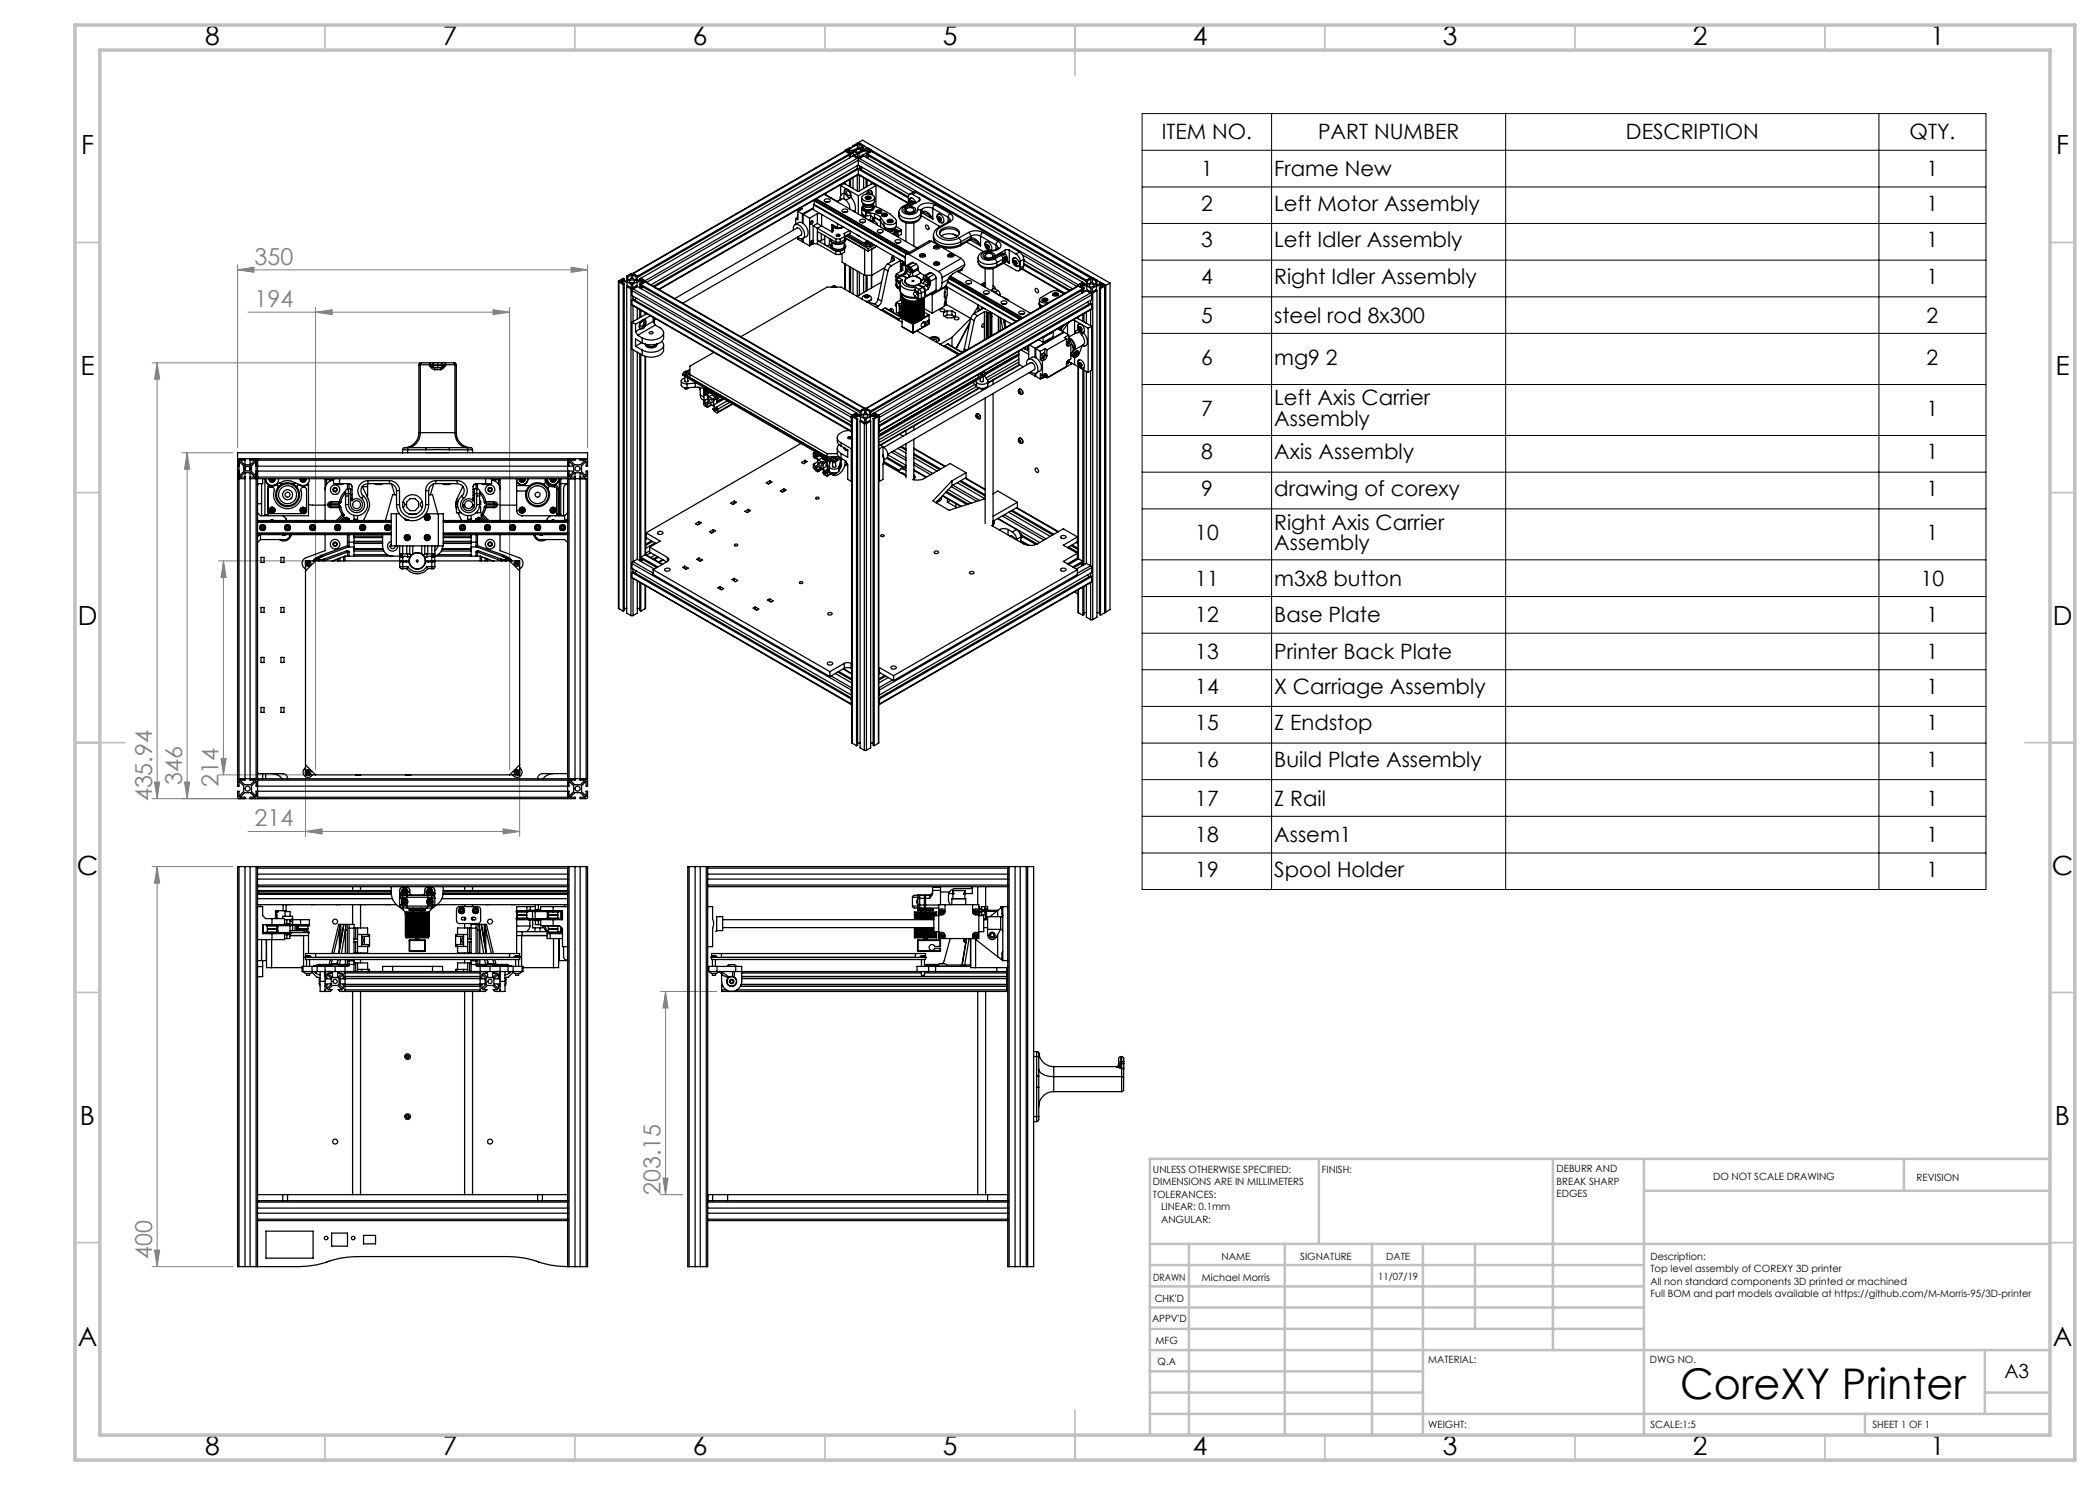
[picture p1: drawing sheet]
<svg xmlns="http://www.w3.org/2000/svg" width="420mm" height="297mm" viewBox="0 0 420 297" stroke-linecap="round" stroke-linejoin="round" font-family="sans-serif">
<defs><g id="words">
<text font-size="8.5" x="336" y="279.7">CoreXY Printer</text>
<g font-size="5.3">
<text x="41" y="9">8</text>
<text x="88.5" y="9">7</text>
<text x="138.5" y="9">6</text>
<text x="188.5" y="9">5</text>
<text x="238.5" y="9">4</text>
<text x="288.5" y="9">3</text>
<text x="338.5" y="9">2</text>
<text x="386" y="9">1</text>
<text x="16.2" y="30.8">F</text>
<text x="411.2" y="30.8">F</text>
<text x="16.1" y="75">E</text>
<text x="411.1" y="75">E</text>
<text x="15.5" y="125">D</text>
<text x="410.5" y="125">D</text>
<text x="15.4" y="175">C</text>
<text x="410.4" y="175">C</text>
<text x="16" y="225">B</text>
<text x="411" y="225">B</text>
<text x="15.5" y="269.3">A</text>
<text x="410.5" y="269.3">A</text>
<text x="41" y="291">8</text>
<text x="88.5" y="291">7</text>
<text x="138.5" y="291">6</text>
<text x="188.5" y="291">5</text>
<text x="238.5" y="291">4</text>
<text x="288.5" y="291">3</text>
<text x="338.5" y="291">2</text>
<text x="386" y="291">1</text>
</g>
<g font-size="4.7" fill="#808080">
<text x="50.9" y="52.9">350</text>
<text x="50.9" y="61.4">194</text>
<text x="30.4" y="160.3" transform="rotate(-90 30.4 160.3)">435.94</text>
<text x="36.4" y="157" transform="rotate(-90 36.4 157)">346</text>
<text x="43.7" y="157.3" transform="rotate(-90 43.7 157.3)">214</text>
<text x="50.9" y="165.3">214</text>
<text x="132.1" y="239" transform="rotate(-90 132.1 239)">203.15</text>
<text x="30.4" y="251.8" transform="rotate(-90 30.4 251.8)">400</text>
</g>
<g font-size="4.2">
<text x="232.4" y="27.9">ITEM NO.</text>
<text x="263.6" y="27.9">PART NUMBER</text>
<text x="325.2" y="27.9">DESCRIPTION</text>
<text x="381.9" y="27.9">QTY.</text>
<text x="240.2" y="35.2">1</text>
<text x="254.8" y="35.2">Frame New</text>
<text x="385.3" y="35.2">1</text>
<text x="240.2" y="42.2">2</text>
<text x="254.8" y="42.2">Left Motor Assembly</text>
<text x="385.3" y="42.2">1</text>
<text x="240.2" y="49.5">3</text>
<text x="254.8" y="49.5">Left Idler Assembly</text>
<text x="385.3" y="49.5">1</text>
<text x="240.2" y="56.8">4</text>
<text x="254.8" y="56.8">Right Idler Assembly</text>
<text x="385.3" y="56.8">1</text>
<text x="240.2" y="64.5">5</text>
<text x="254.8" y="64.5">steel rod 8x300</text>
<text x="385.3" y="64.5">2</text>
<text x="240.2" y="72.9">6</text>
<text x="254.8" y="72.9">mg9 2</text>
<text x="385.3" y="72.9">2</text>
<text x="240.2" y="83.1">7</text>
<text x="254.8" y="81.1">Left Axis Carrier</text>
<text x="385.3" y="83.1">1</text>
<text x="254.8" y="85.2">Assembly</text>
<text x="240.2" y="91.9">8</text>
<text x="254.8" y="91.9">Axis Assembly</text>
<text x="385.3" y="91.9">1</text>
<text x="240.2" y="99.2">9</text>
<text x="254.8" y="99.2">drawing of corexy</text>
<text x="385.3" y="99.2">1</text>
<text x="239.1" y="108">10</text>
<text x="254.8" y="105.9">Right Axis Carrier</text>
<text x="385.3" y="108">1</text>
<text x="254.8" y="110">Assembly</text>
<text x="239.1" y="117.1">11</text>
<text x="254.8" y="117.1">m3x8 button</text>
<text x="384.2" y="117.1">10</text>
<text x="239.1" y="124.5">12</text>
<text x="254.8" y="124.5">Base Plate</text>
<text x="385.3" y="124.5">1</text>
<text x="239.1" y="131.8">13</text>
<text x="254.8" y="131.8">Printer Back Plate</text>
<text x="385.3" y="131.8">1</text>
<text x="239.1" y="138.7">14</text>
<text x="254.8" y="138.7">X Carriage Assembly</text>
<text x="385.3" y="138.7">1</text>
<text x="239.1" y="146.1">15</text>
<text x="254.8" y="146.1">Z Endstop</text>
<text x="385.3" y="146.1">1</text>
<text x="239.1" y="153.4">16</text>
<text x="254.8" y="153.4">Build Plate Assembly</text>
<text x="385.3" y="153.4">1</text>
<text x="239.1" y="161.1">17</text>
<text x="254.8" y="161.1">Z Rail</text>
<text x="385.3" y="161.1">1</text>
<text x="239.1" y="168.4">18</text>
<text x="254.8" y="168.4">Assem1</text>
<text x="385.3" y="168.4">1</text>
<text x="239.1" y="175.4">19</text>
<text x="254.8" y="175.4">Spool Holder</text>
<text x="385.3" y="175.4">1</text>
</g>
<text font-size="3.9" x="400.9" y="275.5">A3</text>
<g font-size="2">
<text x="230.6" y="234.6">UNLESS OTHERWISE SPECIFIED:</text>
<text x="230.6" y="237.1">DIMENSIONS ARE IN MILLIMETERS</text>
<text x="230.6" y="239.6">TOLERANCES:</text>
<text x="264.4" y="234.6">FINISH:</text>
<text x="311.3" y="234.5">DEBURR AND</text>
<text x="311.3" y="237">BREAK SHARP</text>
<text x="311.3" y="239.5">EDGES</text>
<text x="342.6" y="236">DO NOT SCALE DRAWING</text>
<text x="383.3" y="236.2">REVISION</text>
<text x="232.2" y="242.1">LINEAR: 0.1mm</text>
<text x="232.2" y="244.6">ANGULAR:</text>
<text x="244.3" y="252">NAME</text>
<text x="260" y="251.9">SIGNATURE</text>
<text x="277.2" y="251.9">DATE</text>
<text x="330.1" y="251.9">Description:</text>
<text x="230.6" y="256.1">DRAWN</text>
<text x="240.4" y="256.1">Michael Morris</text>
<text x="275.6" y="255.9">11/07/19</text>
<text x="330.1" y="254.4">Top level assembly of COREXY 3D printer</text>
<text x="330.1" y="256.9">All non standard components 3D printed or machined</text>
<text x="230.9" y="260.3">CHK'D</text>
<text x="330.1" y="259.4">Full BOM and part models available at https://github.com/M-Morris-95/3D-printer</text>
<text x="230.4" y="264.4">APPV'D</text>
<text x="231.1" y="268.8">MFG</text>
<text x="231.5" y="273">Q.A</text>
<text x="285.6" y="272.5">MATERIAL:</text>
<text x="330" y="272.5">DWG NO.</text>
<text x="285.6" y="285.5">WEIGHT:</text>
<text x="330.1" y="285.6">SCALE:1:5</text>
<text x="374.5" y="285.6">SHEET 1 OF 1</text>
</g>
</g></defs>
<g fill="none" stroke="#808080" stroke-width=".2">
<path d="M47.5 54l3.3-.6v1.1zM47.5 52.9v36.6M47.5 54h70M114.2 53.4l3.3 .6-3.3 .5zM117.5 52.9v36.6M30.4 72.6h57.6M31.4 72.6v87.1M31.4 72.6l.5 3.2h-1zM49.6 62.4h52.3M63.1 62.4l3.3-.5v1zM63.1 61.5v92.5M98.6 61.9l3.3 .5-3.3 .5z"/>
<path d="M101.9 61.5v92.5M36.4 90.6h10.1M37.4 90.6v69.1M37.4 90.6l.5 3.2h-1zM43.7 112.2h18.4M44.7 112.2l.5 3.3h-1zM44.7 112.2v42.8M30.4 159.7h23M30.9 156.4h1l-.5 3.3zM36.9 156.4h1l-.5 3.3zM43.7 155h18.4M44.2 151.7h1l-.5 3.3z"/>
<path d="M61.1 154v13.3M103.9 154v13.3M30.4 173.3h16.1M31.4 173.3v80M31.4 173.3l.5 3.3h-1zM49.6 166.3h54.3M61.1 166.3l3.3-.5v1zM100.6 165.8l3.3 .5-3.3 .5zM132.1 198.3h11.2M133.1 198.3l.5 3.3h-1zM133.1 198.3v40.6M132.1 238.9h4.4"/>
<path d="M132.6 235.6h1l-.5 3.3zM30.4 253.3h16.1M30.9 250h1l-.5 3.3z"/>
</g>
<g fill="none" stroke="#000" stroke-width=".2">
<path d="M228.4 22.7h168.8v155.2h-168.8zM228.4 37.4h168.8M228.4 30.1h168.8M254.3 22.7v155.2M301.1 22.7v155.2M375.8 22.7v155.2M228.4 44.7h168.8M228.4 52h168.8M228.4 59.4h168.8M228.4 66.7h168.8M228.4 76.9h168.8M228.4 87.1h168.8"/>
<path d="M228.4 94.4h168.8M228.4 101.8h168.8M228.4 112h168.8M228.4 119.3h168.8M228.4 126.6h168.8M228.4 133.9h168.8M228.4 141.3h168.8M228.4 148.6h168.8M228.4 155.9h168.8M228.4 163.3h168.8M228.4 170.6h168.8"/>
</g>
<g fill="none" stroke="#c0c0c0" stroke-width=".35">
<path d="M65 5v5M115 5v5M165 5v5M215 5v10M265 5v5M315 5v5M365 5v5M15 48.5h5M410 48.5h5M15 98.5h5M410 98.5h5M15 148.5h10"/>
<path d="M405 148.5h10M15 198.5h5M410 198.5h5M15 248.5h5M410 248.5h5M65 287v5M115 287v5M165 287v5M215 282v10M265 287v5M315 287v5M365 287v5"/>
</g>
<g fill="none" stroke="#c0c0c0" stroke-width=".5">
<path d="M263.8 231.8v17M310.6 231.8v38.2M328.8 231.8v55.2M328.8 238.2h81.2M380.8 231.8v6.4M410 231.8h-180v55.2M230 248.8h180M230 257.3h98.8M230 253h98.8M237.8 248.8v38.2M257 248.8v38.2M274.4 248.8v38.2"/>
<path d="M284.6 248.8v38.2M295 248.8v17M230 265.8h98.8M230 261.5h98.8M230 278.5h54.6M230 274.3h54.6M230 270h180M397 278.5h13M397 270v12.8M230 282.8h180M373 282.8v4.2"/>
</g>
<path d="M15 5h400v287h-400zM20 10h390v277h-390z" fill="none" stroke="#c0c0c0" stroke-width=".7"/>
<g fill="#808080">
<path d="M114.2 53.4l3.3 .6-3.3 .5zM47.5 54l3.3-.6v1.1z"/>
<path d="M61.1 166.3l3.3-.5v1zM100.6 165.8l3.3 .5-3.3 .5z"/>
<path d="M63.1 62.4l3.3-.5v1zM98.6 61.9l3.3 .5-3.3 .5z"/>
<path d="M132.6 235.6h1l-.5 3.3zM133.1 198.3l.5 3.3h-1z"/>
<path d="M30.9 250h1l-.5 3.3zM31.4 173.3l.5 3.3h-1zM36.9 156.4h1l-.5 3.3zM37.4 90.6l.5 3.2h-1zM30.9 156.4h1l-.5 3.3zM31.4 72.6l.5 3.2h-1z"/>
<path d="M44.2 151.7h1l-.5 3.3zM44.7 112.2l.5 3.3h-1z"/>
</g>
<g fill="none" stroke="#000" stroke-width=".25">
<path d="M163.1 39.8l18.6 10.7M163.3 39.8l18.6 10.7M164.8 38.8l18.6 10.8M164.9 40a.75 .75 0 0 1 1.2 .1 .69 .69 0 0 1-1.2 0zM165.2 39l1 .5M166.2 39.5l-.1 .1M166.2 39.5v.1M166.2 39.6l1.4 .8M168 40h.1M168.1 39.1l-.1 .9M168.1 37.1v2M168.1 37.1l3.6 2.1"/>
<path d="M168.1 37.1l.7-.4 2.9 1.6 2.8-1.6 .7 .4M168.9 38.7a.63 .63 0 0 0-.8 .4M168.9 38.7a.57 .57 0 0 1 .2-.9 .57 .57 0 0 1 .8 .5l.3 .5v.6M168.9 38.7l-.1 .8 .1 .3 .6 .1 .7-.5M168.9 30.2l-42.4 24.5M168.9 36.5v.3M169.1 36.4v.4M169.1 37.8a1.21 1.21 0 0 0 .9 1.7M169.3 38.2a.55 .55 0 0 1 .7 .3 .55 .55 0 0 1-.1 .7l-.6-.5zM169.9 30.8v.8M169.9 35.9v1.4M170.1 30.7l-.7-.5h1.3l.8 .5v.8l-.7-.5-.2 .2 .9 .5h.4"/>
<path d="M170.1 30.7l-.2 .1M170.1 30.7v.8M170.1 35.8v1.6M170.2 39.4a2.86 2.86 0 0 1 .8 2.9M170.6 29.1l.2 .1 .7-.3v.7l-.8 .5h-1.3l.7-.4-.2-.1-1 .5 1 .7M170.6 29.1v.2M170.6 35.5v2.2M170.6 29.2l-.6 .4M170.7 30.5v.6M170.7 30.5l-43.2 25M171.3 29.9h.5l.3 .2a.47 .47 0 0 1-.4 .3 .47 .47 0 0 1-.5-.3zM171.5 33.1v.6l-40.8 23.6"/>
<path d="M171.5 35v3.2M171.7 34.8v.2l9.9 5.7M171.7 34.9l-39.9 23M171.7 28.5l49.5 28.6M171.7 28.5l.8-.5 49.5 28.6M171.7 28.5v.1M171.7 32v1M171.7 33.8v1M171.7 39.2v3.6M171.7 33l10.2 5.9M171.7 33.8l10 5.8M171.7 33l-41.5 24"/>
<path d="M171.7 32l11 6.4M171.7 34.8l10 5.8M171.7 32l-42.4 24.5M171.7 34.8l-40 23.1M171.9 28.6h-.4l-.9 .5M171.9 31.7l-.2 .3M171.9 33.1v.6M171.9 35v3.2M171.9 28.6l.8 .5M171.9 31.7l43.8 25.3M171.9 33.7l-.2 .1M171.9 33.7l9.8 5.7"/>
<path d="M171.9 28.6l-45.3 26.1M172.3 39.5v.7a1.53 1.53 0 0 0 2.6 .1v-.8M172.4 33.4l-41.5 24M172.5 39.2a1.61 1.61 0 0 1 2.4 .3 1.33 1.33 0 0 1-1.9 .7l-.5-.3a.45 .45 0 0 1 0-.7zM172.5 33.5l-.3 .4M172.5 29.2l-.7-.3v.7l.8 .5h1.3l-.7-.4 .2-.1M172.5 29.2v.8M172.7 29.1v.8M172.7 35.5v2.2M172.7 29.1l-.2 .1M172.7 31.2l-.8 .5M172.7 31.2l43.9 25.3"/>
<path d="M172.7 29.4l-.6 .3M172.7 29.1l-45.2 26.1M172.9 31.3l.5-.3 43.9 25.3M173.1 39.7a.64 .64 0 0 1 1.1 0M173.1 39.3a.63 .63 0 0 1 1.1 .3 .68 .68 0 0 1-1.2-.1zM173.2 35.8v1.6M173.2 38.8l.3-.4a.54 .54 0 0 1 .8-.2 .54 .54 0 0 1 .1 .8M173.4 39.6a.24 .24 0 0 1 .3-.2 .24 .24 0 0 1 .1 .3l-.3 .1zM173.4 38.8l.4-.3 .2 .3M173.4 30.8v.8M173.4 35.9v1.4M173.4 30.8l-.2-.1 .7-.5h-1.3l-.8 .5v.8l.7-.5 .2 .2"/>
<path d="M173.4 29.6l.9 .4M173.4 30.8l43.9 25.3M173.4 29.6l-45.2 26.1M173.5 39.5l.1 .2h.2M173.5 39.5v.2M173.7 39.5l.1 .2M173.7 39.5h-.2M173.7 39.6l-.2 .1M173.7 39.6l.1 .1M173.7 39.5v.1M173.8 31.2l-.3 .4M174.2 38.2l.1 .4v.3"/>
<path d="M174.3 30v.3M174.3 30.3l43.9 25.2M174.3 30l.1 .3M174.3 30.3l-.9 .5M174.3 30.3l43.8 25.3M174.3 30l-45.3 26.2M174.3 36.4v.4M174.3 30.2h.1M174.3 36.5v.3M175.2 37.1l-3.5 2.1M175.2 37.1v4.2M181.7 39.4v1.2"/>
<path d="M182.2 39.6h.1M182.2 39.6l-.2 .3v.5M182.5 38.9a.53 .53 0 0 0-.6-.1 .53 .53 0 0 0-.2 .6M182.5 38.9l1.4 .7M183.2 38.5l-.6-.1-.7 .4M183.2 38.5l-.7 .4M183.2 38.5l20.7 11.9M183.9 39.6a.26 .26 0 0 1 .1 .3 .26 .26 0 0 1-.1 .2M183.9 39.6v.5M123.7 56.3v65.3l.1 .1M123.8 56.4l.8 .5M123.8 56.4v65.3"/>
<path d="M124.6 56.9v65.3M124.8 55.8l-.2-.1-.9 .5 .1 .2M124.8 56.8l-.2 .1M124.8 55.8v.4M124.8 56.8v65.3l-.2 .1M125.3 57.3l.9 .5M125.3 55.2l.3 .2M125.3 57.3v65.3l.9 .5M125.3 55.2v1M125.4 56.4l.9 .4v.8l-.7-.4-.3 .1M125.4 56.4h-1.3l.7 .4M125.4 56.4v.9"/>
<path d="M125.6 55.4l.7-.4v.7l-.9 .5h-1.3l.7-.4M125.6 55.4v.7M125.9 56.2a.52 .52 0 0 1 .6-.2 .52 .52 0 0 1 .4 .4 .49 .49 0 0 1-.6 .2 .49 .49 0 0 1-.4-.4zM126.2 57.8h.4M126.2 57.8v65.3M126.4 58.1v1l43.9 25.4M126.4 59.9v1M126.4 58.1l43.9 25.4M126.4 59.9l43.9 25.4M126.6 54.7h-.4l-.9 .5M126.6 57.8l-.2 .3M126.6 54.7l.9 .5"/>
<path d="M126.6 57.8l43.9 25.3M126.6 59.8l-.2 .1M126.6 59.8l43.8 25.3M126.6 59.3v.5M127.2 59.6l-.2 .4M127.2 55.4l-.7-.4v.7l.9 .5h1.3l-.7-.4M127.2 55.4v.7M127.4 56.4h1.3l-.7 .4M127.4 56.4l-.9 .4v.8l.7-.4 .3 .1M127.4 56.4v.9M127.5 55.2l-.3 .2M127.5 57.3l-.9 .5"/>
<path d="M127.5 55.2v1M127.5 57.3l43.8 25.3M128 56.8l.2 .1M128 55.8v.4M128 56.8v.8M128 55.9l-.5 .3M128.2 55.7l.8 .5M128.2 55.7l-.2 .1M128.2 56.9v.8M128.2 57.1l43.8 25.3M128.2 56.9l43.8 25.3M128.5 57.3l-.2 .4"/>
<path d="M129 56.2l.1 .1-.1 .1M129 56.2l.2 .2M129 56.4h.2l43.8 25.3M129 56.4l-.8 .5M129 56.4l43.9 25.3M129.1 56.3v.1M134.9 59.7l24.5-14.1a.96 .96 0 0 1 .8 1.4l-23.6 13.6M158.7 46a.79 .79 0 0 1 .2-1 .79 .79 0 0 1 1 .1 1.87 1.87 0 0 1 .7 2.6h-.6l-.5-.3M159.1 43.7v1.1M159.5 43.5l-.4 .2M159.6 43v.5M159.6 42.3l.9 .5"/>
<path d="M159.6 47.5v.3l.9 .6M159.6 42.3v1.7l-.5-.3M160 41.6v.4M160.1 41.6l.3 .2-.8 .5M160.5 44.6l-.7-.1-.8 .4M160.5 42.8v1.8M160.5 47.7v.7M160.6 42.9v1.8a1.83 1.83 0 0 1 .7 2.6l-.7 .4M160.6 44.5l-.1 .1M160.6 48.3l-.1 .1M160.6 42.9l1.3 .7M160.6 47.7v.7l1.3 .8"/>
<path d="M161.9 43.6v5.6M162.1 48.6h.1M162.1 44.7h.1M162.2 48.2l.3-.1a.38 .38 0 0 1 0 .5 .38 .38 0 0 1-.4 .1zM162.2 44.3l.3-.1a.38 .38 0 0 1 0 .4 .38 .38 0 0 1-.4 .2zM162.3 48.2v-.1a.29 .29 0 0 1 .1 .4 .29 .29 0 0 1-.3 .1v-.1M162.3 44.2a.29 .29 0 0 1 .1 .4 .29 .29 0 0 1-.3 .1v-.1M162.3 48.1l.1 .1M162.3 44.2h.1M162.6 45.2v3.6M162.6 45.2l4.6 2.6M162.6 48.8l-.7 .4"/>
<path d="M162.6 48.8h.9M162.7 41v.9l18.3 10.7M162.7 41l18.3 10.6M162.7 41.6l-2.2 1.2M162.7 41.7l-2.1 1.2M162.8 40l18.6 10.7M162.8 40.1l18.5 10.7M162.8 40.9l18.2 10.5M162.8 40.1v.8M162.8 40.9l-.1 .1M162.9 40.1h-.1M162.9 40.1l18.5 10.7"/>
<path d="M162.9 40.1h.1M163.5 48.8l3.7 2.1M163.5 42.7h.5M163.5 42.7l-1.6 .9M163.5 42.7v2M163.5 44.7l-.9 .5M163.5 44.7l.8 .5M163.5 46.3l3.7 2.1M164.3 48.1h-.8l2.8 1.6M164.3 46.7v1.4M164.3 45.2l2.1 1.2M164.3 42.9v2.3"/>
<path d="M164.3 45.2l-.8 .4v3.2M165 47.2v1.7l.4 .2 .5-.1M165 47.7l-.7 .4M165.2 40.4h.5M165.3 40.4h.3M165.5 40.4v.1M165.5 40.4l-.1 .1M165.9 47.7v1.3M166.1 49.2a1.27 1.27 0 0 0 1.8 1 1.08 1.08 0 0 0 1.2-1M166.3 48.8l-.4 .2M166.3 57.4a.62 .62 0 0 1 1 0M166.4 48.5v.7a1.43 1.43 0 0 0 2.4 .1v-.8"/>
<path d="M166.4 48.7a.72 .72 0 0 0-.2 .8 .72 .72 0 0 0 .8 .4 1.74 1.74 0 0 0 2.1-.7l-.3-.5M166.5 44.9v1.5M166.5 46.4h-.1M166.5 57.4l.1-.1a.28 .28 0 0 1 .5 .1M166.7 45v1.2l-.2 .2M166.7 45.3l.7 .2h.5M166.7 45.4a1.62 1.62 0 0 0 1.9 0l-.3 .1M166.8 45.1l.4 .3M166.8 57.3h.2M166.8 57.3l-.2 .1M166.8 57.3v.1M167 57.3v.1"/>
<path d="M167 50.1l.2 .1M167.2 48.4h.9M167.2 47.8v.6M167.2 50.2v.7M167.2 47.8h.9M167.2 50.2h.9M167.2 50.9h.9M167.3 46.9l.5-.1 .2 .2a.37 .37 0 0 1-.4 .3 .37 .37 0 0 1-.3-.3zM167.3 47.2l.2-.1 .4 .1M167.4 40.3l.9-.5a1.73 1.73 0 0 1 1.6 2M167.5 45.5l-1.1-.6v1.5M167.5 45.5h.8"/>
<path d="M167.5 44.7v.8M167.6 40.4h-.1M167.6 40.4h.1M168.1 47.8v.6M168.1 50.2v.7M168.2 50.1l-.1 .1M168.3 45.2v.3M168.4 50.7v1.8l4.5 2.6M168.6 41.9a.55 .55 0 0 1 .6-.1 .55 .55 0 0 1 .3 .5 .72 .72 0 0 1-1.1-.2zM168.7 42.4l.5 .1M168.8 42.5h.3M168.9 47.4a.79 .79 0 0 1 .1 .9 .79 .79 0 0 1-.8 .4 1.56 1.56 0 0 1-2.1-.9 1.26 1.26 0 0 0 1.8 1.1 1.08 1.08 0 0 0 1.2-1"/>
<path d="M168.9 49.8v.6l-.8 .5M168.9 47.3l-.8 .5M168.9 42.5h.1M168.9 52.8v5M169.1 52.8v5.1M169.2 47.2l4.4 2.5M169.5 47l3.8 2.2M169.8 46.8l3.5 2.1M169.9 46.1l-1.1 .6 .1 .1v1.2l-.8 .4M169.9 53.3v5.1M170 46.2v.5l-1.1 .6M170.1 53.4v5.1"/>
<path d="M170.6 53.7v5.1M170.6 42.2l.4 .1M171 42.3v.1M171.4 47l.5 .3M171.5 54.2v5M171.7 47.2h.1M171.9 47.2v.1M171.9 54.4v4.6M172.1 44a.58 .58 0 0 1 .6-.2 .58 .58 0 0 1 .4 .5 .75 .75 0 0 1-1.2-.1zM172.3 44.5h.5M172.3 41.7l.1 .9 .2 .4 .5 .2-.4 .2v-.3M172.4 44.5h.2"/>
<path d="M172.4 59.7a.98 .98 0 0 1 1-.7 .98 .98 0 0 1 .9 .7M172.4 59.7v.1zM172.4 44.5h.1M172.5 44.5h.1M172.5 41.4a1.26 1.26 0 0 0 1 .9 1.26 1.26 0 0 0 1.2-.5l.1-.4M172.5 41.3l-.2 .4 .2 .3 .6 .4M172.5 40.6a1.46 1.46 0 0 0 2.3 0M172.5 42.9l.4 .3M172.5 42.9l-.3 .2M172.6 43.2v.2M172.6 43.2l-.1 .1M172.7 40.9a1.05 1.05 0 0 0 1.9 0"/>
<path d="M172.7 40.8v.6a1.05 1.05 0 0 0 1.9 0v-.6M172.7 41l-.1 .2a.78 .78 0 0 0 .2 .8 .78 .78 0 0 0 .8 .1l.4-.1a.61 .61 0 0 0 .7-.2 .61 .61 0 0 0-.1-.8M172.7 43.1l.1 .3-.2-.2M172.7 54.9v3.6M173 59.2a.4 .4 0 0 1 .5-.2 .4 .4 0 0 1 .2 .5h-.6l-.2-.1zM173.1 48.6h-.1M173.1 42.4v.4M173.1 42.9v.7M173.1 42.4l1.8 .4M173.2 42.8a.5 .5 0 0 1 .5-.2 .5 .5 0 0 1 .4 .4 .51 .51 0 0 1-.5 .2 .51 .51 0 0 1-.4-.4zM173.2 59.1l.4 .1M173.2 59.1l-.2 .2 .1 .2h.4l.2-.2-.1-.1"/>
<path d="M173.2 59.4h-.1M173.2 59.4h.4M173.2 55.1v3.1M173.2 59.1v.3M173.3 49.2l.2 .1 .5-.1M173.3 48.9h.7M173.3 48.9v.3M173.4 40.9h.5M173.4 55.1v3M173.5 48.2l-.5 .2a.64 .64 0 0 0 .6 .5 .64 .64 0 0 0 .6-.3M173.5 48.3v.2M173.5 48.5h.3"/>
<path d="M173.5 48.3l-.1 .1 .1 .1h.2l.1-.1v.1M173.5 48.3h.2M173.5 48.5h.1M173.6 48.2l-.4 .1-.1 .4M173.6 59.2v.2M173.6 48.3h-.2a.25 .25 0 0 0 .2 .3 .25 .25 0 0 0 .3-.2M173.6 50.2l1.7-1-1 .6v7.8M173.6 49.7v.5M173.6 50.2l-4.6-2.6 3.9 2.2v5.3M174 48.9v.3M174.1 43.2l.5 .4M174.1 42.9v.8l-.4 .3"/>
<path d="M174.2 48.5v.2M174.2 48.6h.1M174.3 55.1v2.5M174.3 59.7a.82 .82 0 0 1-1.1 .6M174.3 59.7a.87 .87 0 0 1-1.1 .6M174.3 48.7l-.3 .2M174.6 43.5l1.3 .6 .9 1.2M174.6 43.6v.2l-.5 .4M174.6 44h.1M174.6 48.9l-.6 .3M174.7 44.1l.6 .5 .1 .4M174.7 43.5l-.1 1"/>
<path d="M174.7 41.2a7.8 7.8 0 0 1 4.6 2.9 1.15 1.15 0 0 1-1.6 .8l-.5-.1-.4-.3M174.9 42.8l1.2 .7M174.9 42.8v1.4M174.9 49l-1.3 .7M175.2 42.5a.6 .6 0 0 1 1.1 0M175.2 42.2a.68 .68 0 0 1 1.2 .2 .69 .69 0 0 1-1.2-.1zM175.5 42.4v-.1a.23 .23 0 0 1 .3-.1 .23 .23 0 0 1 .1 .3h-.3zM175.5 46.1a.71 .71 0 0 1 1.1 .1 .7 .7 0 0 1-1.2 0zM175.6 59.8l-.2 .6-.5 .4 .7 .4M175.6 59.8l.7 .4M175.7 42.3h.2M175.7 42.3l-.1 .2"/>
<path d="M175.7 42.4l-.1 .1M175.7 42.4h.2M175.7 42.3v.1M175.8 46.5h.5M175.9 46.6h.3M175.9 42.3l-.1 .2h-.2M175.9 42.3v.1M176 46.6h.1M176.1 43.5l.7 1M176.1 43.5v1.9M176.3 56.4l-4.9 2.9M176.4 42.8a.72 .72 0 0 1 1.1 .2 .69 .69 0 0 1-1.2-.1z"/>
<path d="M176.8 42.9l-.1 .2 .4-.1-.1-.1M176.8 42.9h.2M176.8 43.1h-.1M176.8 43.1h.2M176.8 42.9v.2M176.8 44.5v.8M176.9 45.4a1.41 1.41 0 0 0 2.2 0M176.9 53.8l.7 .4M176.9 53.8l-1.3 6M176.9 45.6l-.2 .1M176.9 53.5l-2.6 1.6h-1.4M176.9 45.4v.2"/>
<path d="M177 43.1h.1M177 45.6h-.1M177 42.9v.2M177.1 45.8l.1 .2M177.1 45.6v.3M177.1 45.9h-.1M177.1 45.7l-.3 .1M177.4 43.1a.6 .6 0 0 0-1 0M177.5 44.3a.63 .63 0 0 1 1 0M177.6 52.8l-.5 .4-.2 .6M177.6 45.7h.9M177.6 52.8l.7 .4"/>
<path d="M177.6 44a.58 .58 0 0 1 .6-.2 .58 .58 0 0 1 .4 .5 .75 .75 0 0 1-1.2-.1zM177.6 54.2l-1.3 6M177.8 44.2a.25 .25 0 0 1 .3-.1 .25 .25 0 0 1 .1 .3h-.3zM177.9 44.1l.3 .1M177.9 44.1l-.1 .2M177.9 44.3h.1M177.9 44.1v.2M178.2 44.2v.1h-.4M178.2 44.2v.1h-.3M178.3 53.2l-.5 .4-.2 .6M178.4 51.4l.2 .2M178.4 51.4l-.3 1.1"/>
<path d="M178.6 51.6l.2 .1M178.6 51.6v.6M178.8 51.2l-.4 .2M178.8 51.7l.1 .3-1.3 .8M178.8 51.7v.3M179 45.8a1.04 1.04 0 0 1-1.4 .4 .97 .97 0 0 0 1.4-.6v.7l-.5 .4M179 45.7v.1M179 48.1a.75 .75 0 0 1 1.2 .2 .69 .69 0 0 1-1.2-.1zM179 45.9v.1a.54 .54 0 0 1-.4 .8M179 45.8l.7 .3M179 45.9l.7 .4M179 45.8v.1"/>
<path d="M179.1 55.3l.2 .2M179.1 47.1l.5-.3v.5M179.2 46.2l-.1 .4-.3 .3 1.2-.6M179.2 57l.3 .6M179.2 55.9l.1 .2M179.2 57l.1 .2M179.2 55.9v1.1M179.2 45.3l1.1 .6M179.3 54.9a.33 .33 0 0 0-.2 .3 .33 .33 0 0 0 .2 .3M179.3 44.2v.8a1.45 1.45 0 0 1-2.3 .4l-.2-.1M179.3 54.8v.8M179.3 54.8l.5 .3"/>
<path d="M179.3 48.6h.5M179.3 56.8a.71 .71 0 0 0 .7 .6M179.3 56.5v.3M179.3 56.5a.39 .39 0 0 1 .4-.2 .39 .39 0 0 1 .3 .3M179.3 57.2l.2 .2M179.3 56.1v.4M179.3 56.8v.4M179.4 48.6h.3M179.5 55.5l-.3 .4M179.5 56l-.2 .1M179.5 55.5h.2M179.5 57.4v.2"/>
<path d="M179.5 56l.5 .3M179.5 57.4l.5 .3M179.5 48.6h.1M179.5 57.6l.5 .3M179.6 47.3h-.1M179.7 46.1h.3M179.7 46.3h.3M179.7 46.1v.2M179.7 55.5l-.2 .5M179.7 55.5l.8 .4M179.8 43.1a1.66 1.66 0 0 0 1.8 1.5 2.1 2.1 0 0 0 2.6-1.5M179.8 56.4l.2 .6"/>
<path d="M179.8 42.5a2.09 2.09 0 0 0 2.6 1.2 1.67 1.67 0 0 0 1.8-1.2M179.8 42.5a1.62 1.62 0 0 0 1.8 1.9 2.09 2.09 0 0 0 2.6-1.3M179.8 55.1v.1M179.9 56.7v-.2l.1 .4M179.9 56.7l.1 .2M179.9 51.9l.2 .2M180 46.1v.2M180 56.9h.1M180 56.6l-.1 .1M180 58a2.47 2.47 0 0 0 3.1 1.6M180.1 52.7l.2 .1M180.1 52.1l-1.8 1.1"/>
<path d="M180.1 52.1v2.2M180.1 58.4v1.6M180.3 45.9v1l-.7 .4M180.3 52.8v1.4M180.3 58.7v1.2M180.3 45.9l-.3 .2M180.4 59.2a1.97 1.97 0 0 0 2.4 1.4 2.08 2.08 0 0 0 2-1M180.4 59.3a1.44 1.44 0 0 0 1.6 1.4 2.64 2.64 0 0 0 2.8-.9l.1-.2M180.4 59.6a1.64 1.64 0 0 0 2 1.4 2.27 2.27 0 0 0 2.4-1.2v-.2M180.4 59.7a1.44 1.44 0 0 0 1.6 1.5 2.81 2.81 0 0 0 2.8-.9l.1-.6M180.4 59.9l-1.1 .6M180.4 55.1h-.2l-.7 .4"/>
<path d="M180.4 55.1l.9 .5M180.4 55.1l-.7 .4M180.5 55.9l-.4 .2-.1 .5M180.5 55.9a1.34 1.34 0 0 0 1.4 1.5l1.2 .1M180.6 41.3l-.8 .7v.5M180.6 53l.5 .2M180.6 55l-.4 .1M180.6 41.3h.2M180.6 53v1l-1.3 .8M180.6 55l.8 .6M180.7 52.6l-.3-.4 .3 .4 .4 .2-.5 .2M180.7 52.6l-.4 .2"/>
<path d="M180.7 52.6v.3M180.8 41.3a.71 .71 0 0 0-.4 .8 .71 .71 0 0 0 .6 .6 1.97 1.97 0 0 0 2.6-.6v-.2M180.8 54.7l-.5 .3-.5 .1M180.9 54.6l-.1 .1M180.9 54.6l.1 .1M181 56.2v.3M181 54.7h.1M181.1 53.9l-.3 .8M181.1 53.9a.6 .6 0 0 1-.2 .7M181.1 53.9h.2M181.1 41.5v1M181.1 54.7h.1"/>
<path d="M181.2 54.7l.3 .1 .3 .3M181.2 54.7l-.6 .3M181.2 55.8a2.03 2.03 0 0 1 3 .3 1.77 1.77 0 0 1-2.7 .8l-.3-.4a.55 .55 0 0 1 0-.7zM181.2 42v.5M181.2 44.6v3.7M181.3 41.8a.98 .98 0 0 1 1.5 .2 .9 .9 0 0 1-1.6-.1zM181.3 53.9v.4l-.3 .4M181.3 55.6a.76 .76 0 0 0-.3 .9 .76 .76 0 0 0 .7 .5l1 .2 .9-.2 .9 .5M181.3 53.9h.1M181.3 55.6v.1M181.4 55.6h.1M181.4 53.9v-.3a.59 .59 0 0 1 .7 .1 .59 .59 0 0 1 .1 .7"/>
<path d="M181.4 53.9h.1M181.4 53.9l-.3 .8M181.5 54a.45 .45 0 0 0 .2 .5 .45 .45 0 0 0 .5-.1M181.5 54l-.3 .7M181.5 53.2a.26 .26 0 0 0-.3-.1 .26 .26 0 0 0-.1 .3v.5M181.5 53.2l.6 .3M181.8 50.9a.44 .44 0 0 0-.5-.1 .44 .44 0 0 0-.3 .5l.2 2M181.8 50.9l5.9 3.4M181.8 53.5a.64 .64 0 0 0 .4 .8M181.8 40.6h.3M181.8 40.6l-1.2 .7M181.8 55.1l.3 .2 .4-.1"/>
<path d="M181.9 55.4l-.5 .2M181.9 41.3l.6 .1a.62 .62 0 0 1 .7 .6 .62 .62 0 0 1-.7 .6 1.28 1.28 0 0 1-1.7-.6l.3-.5M181.9 40.5a.54 .54 0 0 1 .1-.8 .54 .54 0 0 1 .8 .2l.4 .7M181.9 41.3v.2M181.9 53.9l.1 .1M182 53.7v-.1a.22 .22 0 0 0-.1 .3 .22 .22 0 0 0 .3 .1M182 53.7h-.1v.2M182 53.7l.2 .3h-.2M182 53.8l.2 .2M182 53.7v.1M182 53.8l-.1 .1M182.1 40.4l-.3 .2"/>
<path d="M182.1 40.4l.2-.1 .6 .1M182.1 40.4h.3M182.1 40.6l-1.3 .7M182.1 53.5l.3 .3 .1 .4M182.2 54h.1M182.2 54h-.2M182.2 54.4l-.4 .7M182.2 54.4l.3 .1M182.4 40.4l-.3 .2M182.4 40.4l.3 .2M182.5 56.1h.2l.1 .1-.3 .1zM182.5 54.5v.7"/>
<path d="M182.5 40.3l-.2-.1-.2 .2M182.5 54.2v.3M182.7 52.5h-.2l-1.2 .6M182.7 40.6l-1.6 .9M182.7 52.5l-1.2 .7M182.7 52.5l.5 .3M182.8 42v.5M182.8 44.6v4.6M182.9 40.4h-.5M182.9 40.4l.3 .2M183 58.4l-.3 .4 .3 .3M183 58.4a.71 .71 0 0 1 .7 .7"/>
<path d="M183 59.1a.38 .38 0 0 0 .3 .4 .38 .38 0 0 0 .4-.2M183 59.5l.7 .5M183 58a2.85 2.85 0 0 1-2.9-1.2l-.1-.3v1.5a1.71 1.71 0 0 0 1.7 1.4l1.3 .1M183 58l.6 .4M183 58v.4M183 59.1v.4M183 59.5l.6 .3M183.1 57.5l-.1 .5M183.1 57.5l.7 .4M183.2 40.6h-.5M183.2 52.8l.4 .4 .1 .4M183.2 52.8l-1.1 .7"/>
<path d="M183.3 49.5h.2M183.3 58.5l.2 .5 .2 .1M183.4 55.4l.5 .3 .3 .3M183.4 58.5l.1 .4 .2 .1M183.4 58.7l.1 .2M183.5 58.6l-.1 .1M183.5 58.9h.2M183.6 58.4l.1 .2M183.6 41.9h.3l.3 .4M183.6 59.8l.1 .2M183.6 58.8l-.1 .1M183.7 60h.5"/>
<path d="M183.7 53.9l.4 .7M183.7 53.6l-1.2 .6M183.7 53.9l-1.2 .6M183.7 53.6v.3M183.7 58.6h.6M183.7 59.1v.2M183.7 59.7h.6M183.7 59.7l-.1 .1M183.7 58.6v.5M183.7 59.3v.4M183.8 56.9v.2M183.8 56.9l.9 .5"/>
<path d="M183.8 57.9l-.2 .5M183.8 57.9l.4 .3 .1 .4M183.9 40.1l-2 1.2M183.9 51a.68 .68 0 0 1 1.2 .2 .68 .68 0 0 1-1.2-.2zM183.9 51.3a.58 .58 0 0 1 .6-.5 .58 .58 0 0 1 .6 .5M183.9 51.1v.1M184.1 54.6l-1.1 .7-.5-.1M184.1 54.6l.8 .5M184.2 42.3v.2M184.2 42.3h.1M184.2 56.5l-.4 .4M184.2 42.5v.6"/>
<path d="M184.2 43.1l3.8 2.2M184.2 56.5l.3 .2M184.2 42l.1-.1a.42 .42 0 0 1-.1 .7M184.2 42.6v.1M184.2 42v.3M184.2 56l.1 .1M184.2 50.9a.26 .26 0 0 1 .3-.1 .26 .26 0 0 1 .2 .3h-.3zM184.2 42.6v.2M184.2 56.2v.2M184.3 56.2l-.1 .3M184.3 59.7l-.1 .3M184.3 56.2h.1"/>
<path d="M184.3 58.6v1.1M184.4 50.9l-.1 .1 .3 .1M184.4 51h.2M184.4 51l-.1 .1M184.4 50.9v.1M184.5 42.6l2 1.2M184.5 57.5l.3 .3 .2 .4M184.5 57.5l-.7 .4M184.5 42.6l-.3 .3M184.5 42.6a1.67 1.67 0 0 1 1.7 .8l.3 .4M184.5 56.7l.6 .2 .1 .2M184.6 59.8a3.2 3.2 0 0 1-4-.2l-.2-.7a1.56 1.56 0 0 0 1.6 1.2l.8 .1 1-.2"/>
<path d="M184.6 50.9l.1 .1-.1 .1M184.6 50.9h-.2M184.6 51v.1M184.6 50.9v.1M184.7 42.3l.2-.1a2.4 2.4 0 0 1 1.6 1.6M184.7 42.3l-.5 .3M184.7 57.4l.4 .7M184.7 55.8l-.4 .4M184.7 42.3l-.2 .3M184.7 55.8l.3 .1M184.7 55.8l-.5 .2M184.8 59.6l-.6 .4"/>
<path d="M185 55.9v-.3a.59 .59 0 0 1 .7 .1 .59 .59 0 0 1 .1 .7M185 55.9a.54 .54 0 0 0 .7 .6M185 55.9l-.1 .5-.4 .3M185 59.3l-.2 .3M185 58.2l-.7 .4M185 58.2v1.1M185 59.3l-.7 .4M185 51.1l.1 .1M185.1 55.2a.25 .25 0 0 0-.3 0 .25 .25 0 0 0-.1 .3v.3M185.1 59.2l-.2 .3M185.1 45.1a.47 .47 0 0 1 .6 .2 .47 .47 0 0 1-.1 .6l-.5-.5zM185.1 58.1v1.1"/>
<path d="M185.1 55.2l.6 .3M185.2 57.1h.1M185.2 57.1l-.5 .3M185.3 55.5v.4l.4 .4M185.3 57.1l.2 .2M185.5 57.3l.2 .5M185.5 55.7v.3M185.5 55.7l.2 .1M185.6 55.7h-.1a.22 .22 0 0 0-.1 .3 .22 .22 0 0 0 .3 0M185.6 55.7v.2M185.6 55.9l.1 .1M185.6 55.9l-.1 .1"/>
<path d="M185.7 55.5l.4 .8M185.7 57.8l-.6 .3M185.7 55.9l-.1 .2-.1-.1M185.7 56.5l-.1 .3-.4 .3M185.8 56.4l-.2 .4-.4 .3M185.8 56.4h.1M185.8 56.4l.3 .3M185.8 56.4l-.1 .1M185.9 56.5l-.6 .6M186.1 56.7l-.4 1.1M186.1 56.7l-.6 .6M186.1 56.3v.4"/>
<path d="M186.2 54.5h-.2l-1.2 .7M186.2 54.5l-1.1 .7M186.2 54.5l.6 .4M186.3 48.3l-.5-.1-4.5 2.6M186.3 48.3l-4.5 2.6M186.3 48.3l1.3 .7M186.4 58.9v3.7M186.5 58.6l-.1 .3M186.5 41.7a2.05 2.05 0 0 0-2.3 .3M186.5 41.7v2.1M186.5 41.7l3.1 1.8M186.7 47.6a2.83 2.83 0 0 0 3.4 2l1.3-.2 .7-.3"/>
<path d="M186.7 47.1a2.63 2.63 0 0 0 2.8 1.8l1.5-.1 1.2-.4M186.7 47.6a2.63 2.63 0 0 0 2.8 1.8l1.5-.1 1.2-.4M186.7 47.1v.5M186.7 52.6a.68 .68 0 0 1 1.2 .2 .65 .65 0 0 1-.6 .3 .65 .65 0 0 1-.6-.5zM186.7 49.4a.68 .68 0 0 1 1.2 .2 .68 .68 0 0 1-1.2-.2zM186.8 52.9a.58 .58 0 0 1 .5-.5 .58 .58 0 0 1 .6 .5M186.8 49.6a.58 .58 0 0 1 .5-.4 .58 .58 0 0 1 .6 .4M186.8 49.5l-.1 .1M186.8 52.8h-.1M186.8 54.9l.4 .7M186.8 54.9l-1.1 .6M187 41a2.48 2.48 0 0 0-3.4 .7v.2"/>
<path d="M187 41l-.3 .3-.2 .4M187 41l3 1.7M187.1 52.6a.23 .23 0 0 1 .3-.1 .23 .23 0 0 1 .1 .2h-.4zM187.1 49.2a.24 .24 0 0 1 .3 0 .24 .24 0 0 1 .1 .3 .24 .24 0 0 1-.3 .1 .24 .24 0 0 1-.1-.4zM187.1 52.5v.2M187.2 58l-.1 .2-2.1 1.3M187.2 55.6l-1.1 .7M187.2 55.6v2.4M187.2 58l-2.1 1.2M187.3 49.2l-.2 .1M187.3 49.2l.2 .1M187.3 49.4l-.1 .1"/>
<path d="M187.3 49.4h.2M187.3 49.2v.2M187.4 52.5v.2M187.4 52.5l.1 .2h-.4M187.4 52.5h-.3M187.4 52.7h-.2M187.4 52.7h.1M187.5 42.9a.98 .98 0 0 1 1.3 1.1v.2a.6 .6 0 0 1-.7 .4 .6 .6 0 0 1-.5-.6l-.2-.7zM187.5 49.3v.1M187.5 49.3l-.1 .2-.3-.2M187.7 42.8a1 1 0 0 0 0 1.2 1 1 0 0 0 1 .4M187.7 54.3a1.47 1.47 0 0 1 .7 1.2"/>
<path d="M187.7 43.6l.2-.1 .2 .2 .1 .3-.2 .1zM187.7 45.5l-.7 .6-.3 1M187.7 43.4a.45 .45 0 0 1 .5 .3 .45 .45 0 0 1-.1 .5l-.4-.3zM187.7 45.5h.4M187.9 52.8h.1M187.9 49.5v.1M187.9 46.7a2.37 2.37 0 0 1 3.2-.7l.5 .3 .3 .4M188 43.5v.3M188 49.2l4.2 2.5M188 43.8l.2 .1M188 43.8l-.2 .1M188.1 45.5a1.16 1.16 0 0 0-.8 1.2 1.16 1.16 0 0 0 .9 1 4.1 4.1 0 0 0 3.5-.1"/>
<path d="M188.1 46a2.62 2.62 0 0 1 3.8 .4 1.39 1.39 0 0 1-1.6 1.3 2.13 2.13 0 0 1-2.4-1.1zM188.2 47.2a3.2 3.2 0 0 1 3.4 0M188.4 56.6a1.53 1.53 0 0 1-1.3 1.6M188.4 55.5v1.1M188.6 44.4l.1 .1M188.9 59.3h.1M189 59.3h.1M189 57.5v3.1M189 57.5l-2.6 1.4M189 58.3l-.1 .2v.9l.1-.1M189.1 57.3l-.1 .2M189.1 57.2l13.2 7.6"/>
<path d="M189.3 57.3l.1 .6M189.3 57.3a4.4 4.4 0 0 1-.3 3.1M189.5 56.4l13.7 7.9M189.5 56.3l13.8 8M189.6 51.1v.1a.59 .59 0 0 1 .6-.4 .59 .59 0 0 1 .5 .5M189.6 43.5a.46 .46 0 0 1 .4 .4 .46 .46 0 0 1-.3 .4M189.6 43.5v.9M189.7 50.9a.64 .64 0 0 1 1 .3 .65 .65 0 0 1-1.1-.2zM189.7 55.8l-.6 1.4-1.4 .8M189.7 55.8l-1.3 .8M189.7 44.3h.3M189.7 44.3l-2 1.2"/>
<path d="M189.8 55.7l14.2 8.2M189.8 55.6l14.2 8.2M189.8 55.6l14.3 8.2M189.9 50.9a.24 .24 0 0 1 .3-.1 .24 .24 0 0 1 .1 .3h-.3zM190 55.3l14.4 8.3M190 42.7a.87 .87 0 0 1 .6 .8 .87 .87 0 0 1-.6 .8M190 42.7l-.3 .3-.1 .5M190 44.3l-1.9 1.2M190 55.2l14.5 8.4M190 50.9h.3M190 50.9v.2M190 51v.1"/>
<path d="M190 51h.3M190 50.9v.1M190.3 50.9l.1 .1-.4 .1M190.3 50.9v.2M190.6 46.8l.9 .5M190.7 51.1v.1M191.5 54.3l14.6 8.3M191.7 47.6l.4 .3 .1 .5M192.2 48.9l-.1 .2M192.2 48.4v.5M192.2 51.7a1.6 1.6 0 0 1 .7 1.2M192.2 51.7l-4.5 2.6"/>
<path d="M192.4 53.7v.3l-.7 .4M192.9 52.9l-.2 .6-2.3 1.4-.7 .9M192.9 52.9l-4.5 2.6M193.2 56.3a.67 .67 0 0 1 1.1 .2 .69 .69 0 0 1-1.2-.1zM193.3 48.4l3.4 1.9M193.5 56.7h.5M193.6 56.8h.3M193.7 46.5a3 3 0 0 1 2.8 0M193.7 46.5l.3 .3 .1 .4M193.7 46.5l-2 1.1M194 48l-1.9 1.1M194 48l2.1 1.2"/>
<path d="M194.1 47.9a1.63 1.63 0 0 1 1.7 .9l.3 .4M194.1 47.2a2.1 2.1 0 0 1 2 0M194.1 47.7l-.1 .3M194.1 47.2v.5M194.1 47.9l-.1 .1M194.1 47.2l-1.9 1.2M194.1 47.7l-1.9 1.2M194.2 47.7l.3-.1a2.29 2.29 0 0 1 1.6 1.6M194.2 47.7h-.1M194.2 47.7l-.1 .2M195.6 52.3a2.04 2.04 0 0 0 2.7 1.5l.9-.4M195.6 52.3a2.18 2.18 0 0 0 2.7 1.2l1.1-.3"/>
<path d="M195.6 51.6v.7M196.1 47.2v2M196.1 47.2l3.1 1.8M196.2 56.9h.3M196.5 46.5l-.4 .7M196.5 46.5l3.1 1.8M196.5 56.9l.5 .3M196.7 58.3a.75 .75 0 0 1 1.2 .2 .7 .7 0 0 1-1.2 0zM197 58.8h.5M197 56.6h-.2l-.5 .3M197 51.1v.5M197 53.7v3.7"/>
<path d="M197 56.7l-.5 .2M197.1 50.9a1.04 1.04 0 0 1 1.5 .2 .87 .87 0 0 1-.8 .5 .87 .87 0 0 1-.8-.6zM197.1 58.8h.3M197.2 58.8h.1M197.3 48.9a.46 .46 0 0 1 .5 .3 .46 .46 0 0 1-.1 .5l-.4-.2zM197.3 48.3v.1M197.3 49.1l.1-.1 .3 .1 .1 .4-.1 .1-.3-.1M197.3 49.1l.1 .4M197.3 49.1h.2l.1 .3M197.3 48.3a1.01 1.01 0 0 0-.1 1.2 1.01 1.01 0 0 0 1.1 .5M197.6 49.4h.2M197.6 49.4l-.2 .1"/>
<path d="M197.8 50.1a1.27 1.27 0 0 1-.6-1.7 1.18 1.18 0 0 1 1 1.7M198 50.2a1.35 1.35 0 0 0-1.7 1.2 2.12 2.12 0 0 0 2.6 .4M198 50.1a2.08 2.08 0 0 0-2.4 1.5 2.21 2.21 0 0 0 2.7 1.2l1.1-.3M198 50.1v.1M198.2 50h.1M198.4 58v.2M198.4 58l.7 .4M198.6 53.7v4l-.2 .3M198.6 57.1l.4 .4v.3M198.6 51.1v.5M198.9 51.8l.3 .3 .2 .4M199 51.2v.2"/>
<path d="M199 57.7v.1M199 57.8l.6 .3M199.1 58.4l.4 .4M199.2 49l.2 .1a.43 .43 0 0 1 .2 .5 .43 .43 0 0 1-.5 .3l-1.1 .2M199.2 49v.9M199.4 53.2l-.2 .2M199.4 52.5v.7M199.6 58.1l.3 .3 .1 .4M199.6 58.1l-.5 .3M199.6 48.3a.89 .89 0 0 1 .6 .9 .89 .89 0 0 1-.8 .8l-1.4 .2M199.6 48.3l-.4 .7M200 58.8v.4"/>
<path d="M200 58.8l-.3 .2M200.2 51.1l.4 .7M200.2 50.7l-1.6 .9a1.49 1.49 0 0 1-2-.4 1.39 1.39 0 0 1 2.3-.4l.1 .4M200.2 50.7l.4-.1 .4 .3M200.2 50.7l.3 .2M200.5 52.7l-1.3 .7M200.5 50.9l.4 .6M200.5 59.5l.2-.1 .8 .5M200.5 50.9l-1.6 .9M200.6 51.8l-.1 .2 .1 .5M200.6 52.5h.3M200.6 52.5l-.1 .2"/>
<path d="M200.6 51.8l-1.2 .7M200.6 52.5l-1.2 .7M200.7 52.6l2.5 1.5a.51 .51 0 0 0 .6 0 .51 .51 0 0 0 .2-.5M200.7 51.9l.3-.2-.1 .4zM200.8 51.8l.1-.1a.22 .22 0 0 1 .1 .3 .22 .22 0 0 1-.3 .1zM200.8 52.6l-.3 .1M200.9 51.7v.2M200.9 51.9l-.2 .1M200.9 51.9l.1 .1M200.9 51.5l-.3 .3M200.9 51.5a.26 .26 0 0 1 .3-.1 .26 .26 0 0 1 .2 .3M200.9 52.5l-.1 .1"/>
<path d="M201 50.9l.3 .3 .1 .3M201 50l.4-.1 .5 .1M201 50.9h-.5M201 50v.8M201 50l-2 1.2M201 51.4a.64 .64 0 0 1-.5 .9M201.2 52.2l.7 .4M201.2 59.9h.4l.1 .2M201.3 52l.6 .6M201.4 51.7l-.5 .8M201.4 51.5l-.1 .6-.5 .5M201.4 51.5v.2"/>
<path d="M201.9 50l1.3 .8M201.9 50v2.6M202.6 51.7a.87 .87 0 0 1 1.2 .8 .56 .56 0 0 1-.2 .8 .56 .56 0 0 1-.8-.3l-.3-.7zM202.8 52.1a.48 .48 0 0 1 .5 .3 .48 .48 0 0 1 0 .5l-.5-.3zM202.8 51.5h.1M202.8 52.4l.2-.2 .3 .4M202.8 52.4l.2 .3M202.9 51.5a.99 .99 0 0 0-.1 1.2 .99 .99 0 0 0 1 .5M203.1 52.2h.1M203.1 52.2l.1 .4M203.1 52.2l-.3 .2M203.2 50.8a1.87 1.87 0 0 1 .8 1.5"/>
<path d="M203.2 52.6h.1M203.2 52.6l-.2 .1M203.3 52.6l-.1 .2-.2-.1M203.8 53.2h.1M203.9 50.4a1.88 1.88 0 0 1 .9 1.5M203.9 50.4l-.7 .4M204 52.3v1.3M204.4 53.8l8.5 4.9M204.5 53.8l8.5 4.9M204.5 51l10.9 6.3M204.8 52.1h.1M204.8 53.2l-.2 .4-.8 .5"/>
<path d="M204.8 51.9l-.8 .4M204.8 53.2l-.8 .4M204.8 51.9v1.3M204.8 52.1l9.8 5.7M204.8 52.9l9.1 5.3M204.8 52.7l9.3 5.4M207.1 57.7a.51 .51 0 0 1 .5 .3 .51 .51 0 0 1-.1 .6l-.4-.3-.1-.4zM207.9 59.9v.9l.7 .4M208.5 59.8a.64 .64 0 0 1 1.1 .2 .65 .65 0 0 1-1.2-.1zM208.7 59.9a.27 .27 0 0 1 .3-.1 .27 .27 0 0 1 .2 .3 .27 .27 0 0 1-.3 .1 .27 .27 0 0 1-.2-.3zM208.9 59.9l-.1 .2h.3M208.9 59.9h.3"/>
<path d="M208.9 59.9v.1M209.2 59.9l-.1 .2M209.2 59.9l-.1 .2-.2-.1M210.6 59a.63 .63 0 0 1 1 0M210.6 58.7a.67 .67 0 0 1 1.1 .3 .67 .67 0 0 1-1.2-.2zM210.9 58.8l.4 .1a.22 .22 0 0 1-.2 .2 .22 .22 0 0 1-.2-.3zM211 58.8h.3M211 58.8l-.1 .1 .1 .1M211 59h.1M211 58.8v.2M211.3 58.8v.2h-.3M212.8 58.8l-.8-.5a2.09 2.09 0 0 0-1.8 0l-2.3 1.5a.96 .96 0 0 0 1.4 .8"/>
<path d="M215.6 57.1v.1M215.7 57v.2M215.7 57l-.2 .2M215.7 57.2h-.2l-42.3 24.5M215.7 57.2l.9 .5M215.7 57.2l-42.4 24.5M216.2 58.1l.3 .5M216.6 56.5l-.9 .5M216.6 56.5l.2 .1M216.6 57.7v.8M216.6 57.7l-42.5 24.5M216.6 58l-42.5 24.4"/>
<path d="M216.8 57.6l-.2 .1M216.8 56.6v.4M216.8 57.6v.8M216.8 56.7l.5 .3M217.3 56.1l.2 .1M217.3 58.1l.8 .5M217.3 56.1v.9M217.3 58.1l-42.5 24.5M217.3 57.2l.9 .4v.8l-.7-.4-.2 .1M217.3 57.2h-1.2l.7 .4M217.3 57.2v.9M217.5 56.2l.7-.4v.7l-.9 .5h-1.2l.7-.4"/>
<path d="M217.5 56.2v.7M217.9 57a.52 .52 0 0 1 .5-.2 .52 .52 0 0 1 .4 .4 .51 .51 0 0 1-.6 .2 .51 .51 0 0 1-.3-.4zM218.1 55.6h.4l.9 .5M218.1 58.6h.4M218.1 58.6l.2 .4M218.1 55.6l-.8 .5M218.1 58.6l-42.4 24.5M218.3 59v.9l-42.4 24.6M218.3 59l-42.4 24.5M218.5 58.6v65.3M219.2 56.2l-.7-.4v.7l.8 .5h1.3l-.7-.4M219.2 56.2v.7"/>
<path d="M219.3 57.2l-.8 .4v.8l.7-.4 .2 .1M219.3 57.2h1.3l-.7 .4M219.3 57.2v.9M219.4 58.1v65.3l-.9 .5M219.4 56.1l-.2 .1M219.4 58.1l-.9 .5M219.4 56.1v.9M219.9 56.6l.2-.1 .8 .5v.2M219.9 57.6l.2 .1M219.9 56.6v.4M219.9 57.6v65.3l.2 .1M220.1 57.7v65.3"/>
<path d="M220.9 57.2l-.8 .5M220.9 57.2v65.4M221 57.1l-.1 65.5M221.2 57.1v65.3M222 56.6v65.3l-.8 .5M222 56.6l-.8 .5M83.8 73h.3M83.8 73v13.5M84.1 73h1.8M84.1 73v13.5M84.3 72.6h-.3l-.2 .4M84.3 72.6h1.7"/>
<path d="M84.3 72.6l-.2 .4M85.9 73.1h.6M85.9 73h.6M85.9 73.1l1 .5M85.9 73.1l.1 .2a1.14 1.14 0 0 0 1 .6M85.9 73v.1M86 72.6l-.1 .4M86.5 73.1h1M86.5 73h1M86.5 73.1l.1 .3 .3 .2M86.5 73v.1M86.9 73.6h.1"/>
<path d="M86.9 73.6l.1 .3M86.9 72.5l-.2 .1-.2 .4M86.9 72.5h.6M86.9 73.6h.6M86.9 72.5l-.9 .1M87 73.9h1.1M87.5 73h1M87.5 72.5v.5M87.5 72.5h.6M87.5 73.1h1M87.5 73.6h.6M87.5 73.1v.5"/>
<path d="M87.5 73v.1M88.1 72.5l.3 .2 .1 .3M88.1 72.5l.9 .1M88.1 73.6h.1M88.1 73.6v.3M88.5 73.1l-.1 .3-.3 .2M88.5 73h.6M88.5 73.1h.6M88.5 73v.1M89 72.6l.1 .4M89 72.6h1.7M89.1 73.1l-1 .5"/>
<path d="M89.1 73.1l-.1 .2a1.06 1.06 0 0 1-.9 .6M89.1 73h1.9M89.1 73v.1M90.7 72.6h.4l.2 .4M90.7 72.6l.3 .4M91 73h.3M91 73v13.5M91.3 73v13.5M126.4 60.9l43.9 25.5M126.4 64.4l.7 .4M126.4 64.4v5.4l2 1.2M126.4 60.9l43.9 25.3"/>
<path d="M126.6 61.2v3.1M126.6 70v42.3M127.1 69.2l1.3 .8M127.1 64.8v1.5M127.1 66.3l.4 .8M127.5 61.6v2.2M127.5 70.4v41.5M127.5 67.1l.9 .5M128 61.9v1.6M128 70.7v41.4M128.1 65.8l-1 .5M128.2 62.1v1.3"/>
<path d="M128.2 70.8v41.5M128.3 64.4l.3-.1a.54 .54 0 0 1 .1 .6 .54 .54 0 0 1-.6 .3l-.1-.3zM128.4 68.5l-1.3 .7M128.4 67.6v1M128.4 70v1M128.4 68.6l-1.3-.8v1.4M128.9 65.3l.3-.5a.51 .51 0 0 0-.1-.8 .51 .51 0 0 0-.8 .2 1.07 1.07 0 0 0-.2 1.6M128.9 65.3l-.2 .4-.6 .1M128.9 64a1.2 1.2 0 0 1-.9 1.6M129 62.5v.4M129 71.3v39.6M129.1 68.8a1.4 1.4 0 0 0 2.3 0 .89 .89 0 0 1-1.2 .8 .9 .9 0 0 1-1.1-.8z"/>
<path d="M129.1 62.6v.3M129.1 71.3v39.6M129.1 62.7l.1 .1-2.8 1.6M129.3 68.9a1.2 1.2 0 0 0 1.8 0M129.9 66.5a.44 .44 0 0 1 .7 .1 .4 .4 0 0 1-.4 .2 .4 .4 0 0 1-.3-.3zM130.1 63.1l-3 1.7M130.6 63.5v.8M130.6 64.3l-1.7 1M130.6 64.3l.5 .7M130.8 63.6v1M131.1 65a2.44 2.44 0 0 1 1.6 1.4 1.78 1.78 0 0 1-1.9 1.5l-.8 .1-1.6-.4M131.1 65l-3.6 2.1"/>
<path d="M131.1 63.8l-.2 .1M132.4 68.3a1 1 0 0 1-.4 1.7 3.8 3.8 0 0 1-3.6 0M132.7 66.6a1.8 1.8 0 0 1-.2 1.6 3.6 3.6 0 0 1-4.1 .4M132.7 69a1.69 1.69 0 0 1-.2 1.6 3.5 3.5 0 0 1-4.1 .4M136.2 76.2v.8l.2 .3 .4 .2 .6 .1M136.6 74.7v.3l30.2 17.5M136.6 74.7l.1 .1M136.7 74.7a.59 .59 0 0 1 .6-.4 .59 .59 0 0 1 .5 .4M136.7 74.7a.64 .64 0 0 0 1.1 0M136.7 74.7a.62 .62 0 0 0 .6 .3 .62 .62 0 0 0 .5-.3M136.7 74.7h.1M136.7 74.6l-.1 .1"/>
<path d="M136.8 77.5l.8 .1M136.9 77.6a.3 .3 0 0 0 .3 .2 .3 .3 0 0 0 .3-.2M136.9 75.6a.55 .55 0 0 0-.6 .5 .55 .55 0 0 0 .5 .6l.6 .1M136.9 76.1a.3 .3 0 0 0 .3 .3 .3 .3 0 0 0 .3-.3M136.9 75.3v1M137.1 75l29.2 16.9M137.2 74.3h.2M137.2 74.3l-.2 .1 .1 .2M137.2 74.5h-.1M137.2 74.5h.2M137.2 74.3v.2M137.4 74.3l.1 .2-.4 .1"/>
<path d="M137.4 74.5h.1M137.4 74.3v.2M137.4 76.8v.8M137.5 75.6v.7M137.8 74.7h.1M138 74.9l27.4 15.8M138 73.9l-.6 .4M139.1 77.4l1.1 .1 .6 .2M139.1 76.6v.8M139.1 76.6h.2M139.1 76.6l-1.7 .2M139.1 77.4l-1.7 .2"/>
<path d="M139.6 77.4l.5 .5M140.1 79v.3a1.12 1.12 0 0 0 .8 .8M140.1 77.5v1.5M140.1 79l.7 .4M140.8 79.4l.1 .7M140.8 77.8l1.4 .8M140.8 77.5v1.9M140.8 78.6l.2 .5M140.9 77.9h-.1M141 77.9l-.2 .1M141 79.1v-.7l.6 1v1l-.6 .3v-.7M141.3 78.9l-.3 .2"/>
<path d="M141.5 78.2l.2 .4M141.6 79.7l-.6 .3M141.7 78.6l-.5-.3 .6 1M142 79.9a.37 .37 0 0 1 .4 .2 .37 .37 0 0 1-.2 .5l-.3-.4zM142 78.5l-.3 .1M142.2 78.6l1 .3M142.2 78.3v.3M142.7 78.8l-.9 .5M142.8 70.5l-4.8 2.7v2.3M142.9 79l.5 .3M142.9 79l-.3 .1 .6 .3-.6 .4-.8-.5M143.1 78.9l-.2 .1"/>
<path d="M143.4 79.3l.2 .4M143.6 79.7v.5M143.6 79.1l-.2 .2M144 79.4l-.4 .3M144.8 79.8l-2.1 1.2M173.3 60.4l1.7 .3M175.6 61.2l-.4 .3M176.3 60.2l-.2 .6-.5 .4M176.5 61.9l3.3 1.9M176.9 61.7l-.7 .3M177 61.6l3.3 1.9M177.1 61.6l3.3 1.9"/>
<path d="M177.8 62a.51 .51 0 0 1 .7-.2 .51 .51 0 0 1 .1 .7M178.2 61.8l.1 .5M179.1 61.1l.2 .1M179.3 60.6a.33 .33 0 0 0-.2 .3 .33 .33 0 0 0 .2 .3M179.3 60.5v2l.5 .3M179.3 60.5l.5 .3M179.8 63.8l-.2 .2M179.8 62.5l.6-.3v.2zM179.8 60.8v2M180 61.9l.4-.1a1.44 1.44 0 0 0 1.6 1.4 2.4 2.4 0 0 0 2.8-1.1l.1-.3 1.5 .8M180.1 62.7v.3l-.2 .2M180.3 61.1l-.3 .6 .1 .3h.3"/>
<path d="M180.3 61.5h-.1M180.3 61.5h.1M180.4 60a1.97 1.97 0 0 0 2.4 1.4 1.99 1.99 0 0 0 2-1.2v-.2M180.4 60.1a1.44 1.44 0 0 0 1.6 1.5 2.64 2.64 0 0 0 2.8-1l.1-.5M180.4 60.4a1.64 1.64 0 0 0 2 1.4 2.27 2.27 0 0 0 2.4-1.2v-.2M180.4 60.5a1.48 1.48 0 0 0 1.6 1.5 2.81 2.81 0 0 0 2.8-.9l.1-.6M180.4 60.9a1.97 1.97 0 0 0 2.4 1.3 1.99 1.99 0 0 0 2-1.2v-.1M180.4 61a1.44 1.44 0 0 0 1.6 1.4 2.4 2.4 0 0 0 2.8-1.2l.1-.2M180.4 61.2a1.9 1.9 0 0 0 2.4 1.4 1.92 1.92 0 0 0 2-1.1v-.3M180.4 61.3a1.48 1.48 0 0 0 1.6 1.5 2.81 2.81 0 0 0 2.8-.9l.1-.6M180.4 61.7a1.53 1.53 0 0 0 1.6 1.3 2.3 2.3 0 0 0 2.8-1.2v-.1M180.4 62.5a1.53 1.53 0 0 0 1.6 1.3 2.64 2.64 0 0 0 2.8-.9v-.4l.9 .4"/>
<path d="M180.4 62.5a1.62 1.62 0 0 0 2 1.5 2.06 2.06 0 0 0 2.5-1.2v-.3M180.4 62.9a1.58 1.58 0 0 0 1.6 1.3 2.81 2.81 0 0 0 2.8-.9v-.4M180.4 63a1.56 1.56 0 0 0 1.6 1.4 2.81 2.81 0 0 0 2.8-.9l.1-.5M180.4 61.2l-.2 .4 .2 .1M180.4 60.7l-.6 .1M180.4 61.1l-.6 .1M180.4 62.7l-.6 .1M180.4 61.3l-.2 .3h.2M180.4 61.3l-.1 .2M180.4 64.3l-.1 .1M180.4 64.4l-12.2-7h-2.8l-17.2 9.9M180.4 65.3l2.1 1.3"/>
<path d="M180.4 65.3l2.2 1.3M180.4 63.4l-.6 .4M180.6 63.7l-.2-.1v1.7M181.6 64.3l.9 .6M182.1 64.4l.5 .3M182.5 64.9v1.7M182.5 64.9h.2M182.5 66.6h.2M182.5 66.6h.1M182.6 64.7l-.1 .2M182.6 64.7l.1 .2M182.7 64.9v1.7"/>
<path d="M182.7 66.6h-.1M183.2 64.4l-.6 .3M183.4 66.2l8.3 4.8M183.6 64.3l-.9 .6M184.5 64.5l.6 .3M184.8 62.1a1.53 1.53 0 0 1-1.6 1.3 2.27 2.27 0 0 1-2.8-1.2v-.1M184.8 64.3l.3 .1M184.9 62.2a1.71 1.71 0 0 1-2.1 1.4 2.05 2.05 0 0 1-2.4-1.2M185.1 64.4a.6 .6 0 0 0-.7 .2 .6 .6 0 0 0-.1 .7l.2 .1 .2-.1 .4-.5M185.6 64.2l.2 .1v.5M185.7 62.9l.1 .2-1.2 .6M185.7 62.9l-.9 .6"/>
<path d="M185.7 62.9l.1 1.1-.7 .4M185.8 64.4l-.7 .4M185.8 64.8l-3.2 1.8M185.8 64.8h-.1M185.9 67.7a1.19 1.19 0 0 1 2 .2l-.6 .5M186.1 67.7h.1M186.2 67.7a1.3 1.3 0 0 1 1.6 .3M186.5 67.9a.52 .52 0 0 1 .8 .4l-.1 .1M188.1 61.8h.4l.4 .1a.47 .47 0 0 1-.4 .4 .47 .47 0 0 1-.5-.4zM188.3 68.7v.3M188.3 68.7l-.3 .1M188.9 69.1l3 1.7"/>
<path d="M189 60.6l-.1 .1v.5l-2.5 1.4M189.1 60.4l.2 .1M189.3 60.9l4.8 2.8-3.7 3.8M189.3 60.5l-.3 .1M189.3 60.5v.5l-.4 .2M189.4 62.2l-.7 .4v.5l.7 .5h1l.7-.5v-.5l-.7-.4M189.4 62.2h1M189.4 62.2v.8M189.4 63l-.5 .3M189.4 63h1M189.5 68.8l2.9 1.8M189.5 68.8l3 1.7 .4-.7"/>
<path d="M189.7 68.9v-.2l-1 .5M190.4 67.5l-2.1 1.2M190.4 62.2v.8M190.4 67.5v1.7M190.4 63l.5 .3M190.9 63.6a.52 .52 0 0 1 .5-.2 .52 .52 0 0 1 .4 .4 .5 .5 0 0 1-.6 .2 .5 .5 0 0 1-.3-.4zM192.9 69.8l.4 .2M193.9 64.7l-2.7 5M194 64.5l-2.8 5.2M194.1 63.7l.7 .4M194.1 63.7l-1.2 6.1M194.6 76.5l.7 .8"/>
<path d="M194.8 62.7l-.4 .4-.3 .6M194.8 62.7l.7 .4M194.8 64.1l-1.2 5.7M194.9 76.9l-19.1 11.1M195.1 76.2l.2 .3M195.3 76.5v.8M195.3 77.3l-19.5 11.2M195.5 63.1l-.4 .4-.3 .6M195.6 61.4l-.9 1.4M195.6 61.2v1M195.7 61v.6l.4 .4M195.7 74.9v.6l-19.9 11.5 20.7-12"/>
<path d="M195.8 77.6l-19.8 11.4M195.8 74.8l.5 .2zM195.9 77.6l-19.8 11.4M196.1 77.7l.1 .1 .5-.1M196.1 76.1a.31 .31 0 0 0 .3 .3 .31 .31 0 0 0 .3-.3M196.1 75.6v.7M196.3 61.3l.3 .4zM196.4 74.5h.1M196.6 74.5l-.3 .1M196.6 74.4v.1M196.6 74.4v.1l-.3 .1M196.7 75.3v1"/>
<path d="M196.7 74.3l.2 .4M196.9 75.2l.5 .7a.83 .83 0 0 1-.2 .9 .83 .83 0 0 1-.9 .1l-.6-.1-.4-.3M196.9 64.8a.38 .38 0 0 0-.5 .2 .38 .38 0 0 0 .1 .5l.4-.4M196.9 62.3l.4 .1M196.9 62.3l-1.4 .8M196.9 62.3v5.7M196.9 74.6l.2 .1M197 74.7l-.3 .3h-.4M197 74.7l-.1 .2-.6 .1M197 74.7h.1M197 61.8l-.4-.1-1.8 1M197 77.6v.2"/>
<path d="M197 79.6v25.1M197.1 74.7l-.2 .1M197.1 74.7v.3l-21.3 12.3M197.3 63.3l.2 .2M197.3 63.3v4.5M197.3 62.4l.3 .1M197.3 62.4v.9M197.5 63.5v4.1M197.6 76.2v.8a1.37 1.37 0 0 1-2.3 .3M197.6 62.5l.2 .1M197.6 62.5l-.1 1M197.8 62.6v4.8"/>
<path d="M198.1 62.5l-.3 .1M198.1 62.5v1M198.1 63.5v3.8M198.2 62.4l-.1 .1M198.3 62.5l.1 .8M198.4 63.3l-.3 .2M198.4 63.3v3.8M198.6 76.1v.8M198.6 78.7v26.6M199.7 63.3v3.1M200 63.5v2.6M200.1 63.6l.5 2.3"/>
<path d="M200.3 60.4a.72 .72 0 0 1 1.1 .1 .7 .7 0 0 1-1.2 0zM200.6 60.8h.4M200.7 60.9h.2M200.7 63.9l.3 1.7M200.7 60.9h.1M200.8 60.9h.1M200.8 63.9l.3 1.6M201 64.1v1.1M203.8 70.8l-6.8 3.9M203.8 71.8l-6.6 3.8M203.8 72.4l-6.3 3.6M203.8 71.1l-6.7 3.8"/>
<path d="M203.8 70.3v2.5l.8 .6M203.8 78.2a.22 .22 0 0 1 .3 .2 .22 .22 0 0 1-.2 .3l-.1-.2zM203.8 78.4l.1-.2 .2 .4M203.8 78.4l.1 .2M203.8 78.4l.1-.1 .1 .2M203.9 77.9a.59 .59 0 0 0-.1 .7 .59 .59 0 0 0 .6 .2M203.9 77.9a.62 .62 0 0 1 .6 .3 .62 .62 0 0 1-.1 .6M203.9 77.9a.64 .64 0 0 1 .5 .9M203.9 72.9l-6.3 3.6M203.9 62.3a.58 .58 0 0 1 .6-.1 .58 .58 0 0 1 .4 .5 .7 .7 0 0 1-1.2-.2zM204 73l-6.4 3.7M204 78.5l.1 .1"/>
<path d="M204 78.5l-.1 .1M204.1 62.9h.5M204.1 78.6h-.2M204.2 62.9h.3M204.2 70l1.5 .9M204.3 62.9h.1M204.4 62.9h.1M204.8 69.6l.1 .1zM204.9 69.7h.6M204.9 69.7l.8 .5M205.4 73a.79 .79 0 0 1 .2-1.1 .79 .79 0 0 1 1.1 .2 1.78 1.78 0 0 1 .5 2.5h-.6l-.4-.3M205.5 69.2v.5"/>
<path d="M205.7 69.1v2.7M205.7 69.6l-.2 .1M205.8 74.5l1.2 .7M205.9 69l1.1 .7M207 71.5l-.4-.1-.9 .5M207 69.7v1.8M207 74.7v.5M207.2 69.7v1.8a2.26 2.26 0 0 1 1 2.5l-.9 .6M207.2 74.7v.6l.9 .5M207.2 71.4l-.2 .1M207.2 75.1l-.2 .1M207.2 69.7l.9 .6"/>
<path d="M207.8 67.9l.8 .6M207.8 60.7l.1 .4 .4 .3M207.9 60.5v.5l.6 .3M208 61.2v.3M208 61.3l.1 .2zM208 61.5l-.1 .1M208.1 71.9l.4 .3M208.1 70.3v1.6M208.2 74.9l-.1 .3 .1 .4-.1-.2zM208.4 75.6l-.3 .2M208.5 60.1a.6 .6 0 0 1 1 0M208.5 71.7l-.4 .2"/>
<path d="M208.5 75l.4-.2a.28 .28 0 0 1 .4-.1 .28 .28 0 0 1 .1 .4M208.5 72.2v2.8M208.5 75l-.4-.2v1M208.5 71.7l.4 .2M208.6 67.4v.1M208.6 75.2v.2h.1M208.6 75.3l.1 .1M208.6 67.5v1M208.7 75h.1a.21 .21 0 0 1 .1 .3 .21 .21 0 0 1-.3 0zM208.7 71.3l.1 .1M208.7 71.3l-.1 .1M208.7 71.1l.1-.1a.25 .25 0 0 1 .1 .4 .25 .25 0 0 1-.3 .1z"/>
<path d="M208.7 75v.2M208.7 67.4h.1M208.7 75.2l-.1 .1M208.7 75.2h.2M208.7 71.1v.2M208.8 67.3v.1M208.8 75l.1 .2M208.8 75l-.2 .2M208.8 71.1l.1 .1-.1 .2M208.8 71.1l-.2 .3h.2M208.8 70.7a.58 .58 0 0 1 .1 .7 .58 .58 0 0 1-.7 .3M208.8 70.7a.62 .62 0 0 0-.6 .3 .62 .62 0 0 0 0 .7"/>
<path d="M208.8 70.7a.65 .65 0 0 0-.6 1M208.8 75.5h.4M208.9 75.2l-.2 .2M208.9 71.9l-.4 .3M208.9 60l-.1 .1M209 69.7l.4 .3M209 69.7l-.9 .6M209 69.7v1.2M209 75.2v.1M209 70.9l.4 .3M209 74.8l.4 .3M209 75.3h-.1"/>
<path d="M209 75.3l.4 .3M209 74.8a.62 .62 0 0 1-.8 .8M209.3 60.6v.2M209.4 71.2l-.1 .4-.4 .3M209.4 70v1.2M209.4 75.1v.5M209.6 75.5h.1M209.7 75.4v.1M209.9 60.5l-.6 .1M210.5 66.4l-1.7 1M210.6 66.3v.1M210.6 66.4l-2 1.1"/>
<path d="M210.6 66.4v.9l-2 1.2M211.6 65.8l1.1 .6M212 65.5l-.1 .4M212.2 65.5v.3M212.3 65.6v-.3v.4M212.7 65.1h.1M212.7 66.4l-5.7 3.3M212.7 66.4v.2M212.8 65l-.7 1M213.3 67.8v1.1a.28 .28 0 0 0 .1 .3 .28 .28 0 0 0 .3 0M213.3 67.8l-3.9 2.2M213.4 72.5h.1"/>
<path d="M213.4 68.5v.2h.1M213.4 72.3l.2-.1a.22 .22 0 0 1 .1 .3 .22 .22 0 0 1-.3 .1v-.2M213.4 72.5l.2 .1M213.5 68.3h.1a.24 .24 0 0 1 .1 .3 .24 .24 0 0 1-.3 .1zM213.5 64.8l-1 1.5M213.5 64.8v2.1M213.5 72.3l.2-.1v.2M213.5 72.3l-.1 .2 .2 .1M213.5 68.3v.1M213.5 72.3v.1M213.5 72.4l-.1 .1M213.5 72.4h.2"/>
<path d="M213.5 68.3h.2v.2M213.5 68.3l-.1 .2M213.5 68.4l-.1 .2 .1 .1M213.5 68.4l.2 .1M213.6 67.9a.57 .57 0 0 1 .2 .6 .57 .57 0 0 1-.5 .4l.4 .3M213.6 67.9h.1M213.6 67.9h-.3M213.6 67.9l-.3 .1M213.7 68.5l-.2 .2M213.7 64.5l-.2 .3M213.7 72.4l-.1 .2M213.7 67.6a1.78 1.78 0 0 1 1.1 2.4l-.2 .1v.9"/>
<path d="M213.7 67.8a1.4 1.4 0 0 1 1 2M213.7 67v1a2 2 0 0 1 .7 2.5l-.2 .2M213.7 68.7h.1M213.7 67l-.9-.5-5.6 3.2M213.7 67l-.8 .5 .4 .3M213.7 68.6v.1M213.7 68.7l.5 .2M213.8 72l-.1 .6-.4 .3M213.8 72.4l1.1 .5M214 68l-.2 .1 .4-.1M214.2 71.1h.1M214.2 68.9v2.9l-.8 .6-.1 .9-3.9 2.3"/>
<path d="M214.2 68.9l-.5 .3M214.2 70.8l.1 .4 .5 .3M214.2 70.8l.4 .2M214.2 70.6v.2M214.2 72.6v.2l-4.5 2.7M214.5 64.1h.4v2.6M214.7 64l2.9 1.6M214.9 69.2l-.3 .3 .2-.1M214.9 72.9l2.7 1.6M214.9 71.5v1.4M215.1 70.4l-.2 .3M215.1 70.3a.29 .29 0 0 1 .3 .4 .29 .29 0 0 1-.5 .1z"/>
<path d="M215.2 70.2h.2a.5 .5 0 0 1 .3 .4 .5 .5 0 0 1-.3 .5l-.3 .1-.3-.3zM215.5 70.1a.78 .78 0 0 1-.6 1.1M215.5 66.5h.6l.2 .5M215.5 66.5l-.3 .1-1.5 .8M215.6 72.1a1.09 1.09 0 0 1 1.3 1.5 .77 .77 0 0 1-.9 0 .77 .77 0 0 1-.4-.7l-.1-.2zM215.6 63.4v.3M215.6 73.3v38.4M215.6 63.6h-.1l2.8 1.7M215.7 63.4v.3M215.7 73.4v38.4M215.7 66l-.2-.5a.53 .53 0 0 1 .3-.7 .53 .53 0 0 1 .7 .3l.4 .9-.2 .5M215.7 66a.97 .97 0 0 0 1 .5"/>
<path d="M215.7 66l-.2 .5M215.7 66a.68 .68 0 0 0-.8 .7M215.8 72.6a.45 .45 0 0 1 .5 .2 .45 .45 0 0 1 0 .5l-.4-.2zM215.9 72a1.02 1.02 0 0 0-.1 1.1 1.02 1.02 0 0 0 1 .5M215.9 64.8a1 1 0 0 0-.1 1.1 1 1 0 0 0 1 .5M215.9 65.3a.47 .47 0 0 1 .4 .3 .47 .47 0 0 1-.1 .5l-.3-.2-.1-.4zM215.9 72.8v-.2l.3 .1 .1 .3M215.9 72.8l.1 .3M215.9 65.6l.1-.2 .2 .1 .1 .4M215.9 65.6l.1 .3M215.9 65.6l.2-.1 .1 .3M216.1 72.7l.1 .3"/>
<path d="M216.1 72.7h.1M216.1 72.7l-.2 .1M216.2 65.8l.1 .1M216.2 65.8l-.2 .1M216.2 73h.1M216.2 73l-.2 .1M216.3 67a1.46 1.46 0 0 1 .3 2l-1.8 1.1M216.3 73v.2l-.3-.1M216.3 65.9l-.1 .1-.2-.1M216.5 69.1l-.7 1.6a.68 .68 0 0 1-.4 .7 .68 .68 0 0 1-.7-.1l-.1-.3M216.5 69.1l.4 .1M216.6 69l.3 .2"/>
<path d="M216.6 62.9v1.3M216.6 73.9v39.2M216.7 66.5a1.9 1.9 0 0 1 .4 2.7h-.2M216.7 66.5l-.4 .5M216.8 62.8v1.5M216.8 74v39M217.3 64.5l-.2 .1M217.3 62.5v2.2M217.3 74.3v38.4M217.5 60.4l.3 .5M217.6 65.6v8.9M218.1 60.6l-42.3 24.5"/>
<path d="M218.1 60.6l.2 .2M218.1 60.1v.5M218.1 62v3.1M218.1 74.2v39M218.3 61.7v.2l-42.5 24.5M218.3 60.8v.9M218.3 65.3v8.8l-.7 .4M218.3 65.3l-.7 .3M218.3 60.8l-42.4 24.5M218.3 61.7l-42.4 24.5M47.5 95.4l.3 .3h1.2M47.5 92l.3-.2v63.9"/>
<path d="M47.5 91.8h70v-1.2h-70v65.1h.3M47.5 93.2h.3M47.5 94.2h.3M47.8 92.2l.9 1v1.1l-.9 .9M49 91.8v64.2h-1l.9 .9h1.2l.9-.9h-1v-64.2M49 95.4h-1l.9-.9h1.2l.9 .9h-1M49 92h-1l.9 1h1.2l.9-1h-1M51.2 93.2h63.5M51.2 94.2h63.5M51.2 92.2l-.9 1v1.1l.9 .9M51.5 95.7h16.4M51.5 95.4l-.2 .3h-1.3"/>
<path d="M51.5 92l-.3-.2v63.9M51.5 91.8v.2M51.5 95.4v.3M51.5 92v3.4M51.5 95.7v60M51.5 95.4h62M51.5 92h62M51.7 96.7l-.2 .2M52.3 96.7v6.4M52.5 95.7v1h-1M53 95.7v7.2M53.6 97.9a.63 .63 0 0 1 .7-.5 .63 .63 0 0 1 .6 .7 2.81 2.81 0 0 0 2.8 3.6 2.81 2.81 0 0 0 2.4-3.8 .6 .6 0 0 1 .7-.5 .6 .6 0 0 1 .5 .5v4.4l-.2 .4h-7.1l-.3-.2-.1-.3"/>
<path d="M54.2 95.7a.28 .28 0 0 0 .2 .4 .28 .28 0 0 0 .3-.4M54.3 95.7v.3h.2l.1-.3M55 95.7a.56 .56 0 0 1-.6 .7 .56 .56 0 0 1-.5-.7 .58 .58 0 0 0 .5 .7 .58 .58 0 0 0 .6-.7M55.6 97.5v-.4l-.2-.2a2.29 2.29 0 0 1-1.7 .3l-.1 5.7M55.6 97.5a2.39 2.39 0 0 0 1.9 3.8 2.39 2.39 0 0 0 1.9-3.8M55.7 95.7a1.29 1.29 0 0 1-1.3 1.4 1.29 1.29 0 0 1-1.3-1.4 1.28 1.28 0 0 0 1.8 1.3l2.4-.9 .9 .1 1.9 .8a1.26 1.26 0 0 0 1.8-1.3M56.1 96.6l.1 .2h.2M56.4 96.8a2.47 2.47 0 0 1 2.3 0M56.4 96.8l-.8 .7M58.1 99.7h.1M58.7 96.8l.7 .7M59 96.6l-.2 .2h-.1"/>
<path d="M60 95.7a.61 .61 0 0 0 .6 .8 .61 .61 0 0 0 .6-.8M60 95.7a.57 .57 0 0 0 .6 .7 .57 .57 0 0 0 .6-.7M60.4 95.7a.26 .26 0 0 0 .2 .4 .26 .26 0 0 0 .3-.4M60.4 95.7v.3l.2 .1 .2-.1v-.3M61.7 97.2l-.1-.2a1.98 1.98 0 0 1-2-.1l-.2 .6M61.7 96.5v6.6h-9.6l-.6-.6M65.3 96h1.4a2.04 2.04 0 0 0-1.7 1.9M65.3 96h-.3v8.1M65.3 96v.9M66 96v.2M66.4 96h.1M66.5 96h.1"/>
<path d="M66.7 95.7v1h1.2M66.9 97.6l.3 .1 .1 .3-.2 .3-.3-.1-.1-.3zM67.1 96.7a1.95 1.95 0 0 0 1.6 0M67.9 96.7h1.9M67.9 95.7v1M67.9 95.7h29.2M69.1 99.2h.6M69.1 98.7v.5M69.1 98.7h.6M69.1 98.6l-.6 .8-.5 1.3M69.1 98.2l-.9 1.1-.3 1M69.1 99.2v1.7"/>
<path d="M69.5 96.7v1.1M69.7 97.8h.4v.9M69.7 97.8v.9M69.7 98.7v.5M69.7 97.8l-.6 .3v.6M69.7 98.7h.4M69.7 99.2v1.7M69.8 96.7a.6 .6 0 0 1 .6 .6v2.9a1.2 1.2 0 0 1 1.9 .1 1.2 1.2 0 0 1-.7 1.8 1.2 1.2 0 0 1-1.5-1.2v-2.2M69.8 96.9v.9M69.8 96.7v.2M69.8 96.9h.4M70.1 97.9h.3"/>
<path d="M70.2 99.8l.2-.2zM70.4 98.9l-.3 .2M72.3 99.7a1.6 1.6 0 0 1-.3 2.7 1.6 1.6 0 0 1-2.3-1.5M72.5 97.3l1.2 2.5a2.62 2.62 0 0 1 0 2.3l-1 2M72.5 97.3h1M72.7 99.2l-.4 .5M72.7 99.2a2.2 2.2 0 0 1-.4 3.7 2.2 2.2 0 0 1-3.2-2M73.5 98.8l-.2 .3M73.5 96.7v2.7M73.6 96.1v.6M73.6 96.7a1.41 1.41 0 0 0-1.3 1 1.41 1.41 0 0 0 .4 1.5M73.6 96.1a2 2 0 0 0-1.9 1.4 2 2 0 0 0 .6 2.2"/>
<path d="M73.6 96.7h4.3M73.6 96.1h4.3M74.9 96.7a1.95 1.95 0 0 0 1.7 0M77.9 96.1v.6M77.9 96.1a2.05 2.05 0 0 1 2 2M77.9 96.7a1.45 1.45 0 0 1 1.4 1.4M78.3 96.8l.7 2.2M79.3 98.1h.6M79.3 98.1v2.8M79.3 99h-.8l-1.4 5.1M79.9 98.1v2.8M80.5 90h1"/>
<path d="M80.5 90v.6M81.5 89.5v.5M81.5 89.5h-.7l-.3 .5M81.5 89.5h3.7M81.5 90h3.7M81.5 90v.6M83.8 86.5a3 3 0 0 1-2.9 3M83.8 86.5h.3M84.1 86.5a2.85 2.85 0 0 1-2.6 3M84.1 86.5h6.9M85.1 98.1h.6M85.1 98.1v2.8"/>
<path d="M85.2 89.5v.5M85.2 89.5h4.7M85.2 90h4.7M85.2 90.5h4.6M85.7 98.1v2.8M85.7 99h.8l1.1 3.8M86.7 96.8l-.6 2.2M87.1 96.7a1.45 1.45 0 0 0-1.4 1.4M87.1 96.1a2.05 2.05 0 0 0-2 2M87.1 96.1v.6M87.1 96.7h4.3M87.1 96.1h4.3"/>
<path d="M88.5 96.7a1.95 1.95 0 0 0 1.6 0M89.9 89.5v.5M89.9 89.5h3.6M89.9 90h3.6M91 86.5a2.79 2.79 0 0 0 2.6 3M91 86.5h.3M91.3 86.5a2.95 2.95 0 0 0 2.8 3M91.4 96.1a2 2 0 0 1 1.9 1.4 2 2 0 0 1-.6 2.2M91.4 96.1v.6M91.4 96.7a1.41 1.41 0 0 1 1.4 1 1.41 1.41 0 0 1-.5 1.5M92.3 99.2a2.2 2.2 0 0 0 .5 3.7 2.2 2.2 0 0 0 3.1-2M92.3 99.2l.4 .5"/>
<path d="M92.5 97.2v.1M92.6 97.3l-1.2 2.5a2.77 2.77 0 0 0-.1 2.1M92.7 99.7a1.6 1.6 0 0 0 .3 2.7 1.6 1.6 0 0 0 2.3-1.5M93.5 90h1M93.5 89.5h.6M93.5 89.5v.5M93.5 90v.6M94.1 89.5l.3 .1 .1 .4M94.5 90v.6M94.6 99.6l.3 .3zM94.6 99h.3M94.6 98.4h.3"/>
<path d="M94.6 97.9h.3M94.8 96.9h.4M94.8 99l.1 .1M94.9 98.7v2.2M94.9 98.7h.5M95.2 96.7a.6 .6 0 0 0-.6 .6v2.9M95.2 96.9v.9M95.2 96.7v.2M95.2 96.7h1.9M95.3 99.2h.6M95.3 99.2v1.7M95.4 97.8h-.5v.9"/>
<path d="M95.4 97.8v.9M95.4 98.7h.5M95.4 97.8l.5 .3v.6M95.4 98.7l-.1 .5M95.5 96.7v1.1M95.9 98.7v.5M95.9 98.6l.6 .8 .5 1.3M95.9 98.2l.9 1.1 .4 1M95.9 99.2v1.7M96.3 96.7a1.94 1.94 0 0 0 1.6 0M97.1 95.7h16.4M97.1 95.7v1"/>
<path d="M97.8 97.6h.3l.3 .3-.2 .3h-.3l-.2-.2zM98.3 95.7v1h-1.2M98.6 96h.1M99 96v.2M99.7 96h-1.4a2.04 2.04 0 0 1 1.7 1.9M99.7 96h.3v8.1M99.7 96v.9M103.3 95.7a1.16 1.16 0 0 0 1 1.3 1.16 1.16 0 0 0 1.3-.9M103.3 95.7a1.09 1.09 0 0 0 .8 1.2 1.09 1.09 0 0 0 1.3-.5l.3-.7M103.3 97.1v1.1M103.3 98.2v3.8a1.09 1.09 0 0 0 1.1 1.1h8.5M103.3 96.2v.9"/>
<path d="M103.3 97.1h2.7M103.3 98.2h1.9M103.8 95.7a.61 .61 0 0 0 .6 .7 .61 .61 0 0 0 .6-.7 .59 .59 0 0 1-.6 .7 .59 .59 0 0 1-.5-.7M104.6 95.7v.3l-.2 .1-.2-.1v-.3a.26 .26 0 0 0 .2 .4 .26 .26 0 0 0 .3-.4M106 97.1l-.4 .4-.4 .7M108.8 96.9a2.43 2.43 0 0 0-2.8 .2M108.8 96.9l.7 .7M109.1 96.1l-.1 .5-.2 .3M109.1 96.1v-.4a1.55 1.55 0 0 0 1.8 1.7M109.1 96.1l.3 .6 .5 .5-.4 .4M109.3 95.7a1.36 1.36 0 0 0 1.9 1.1l.5-.7v-.4M109.4 95.9a1.24 1.24 0 0 0 1.4 1.1"/>
<path d="M109.5 97.6a2.4 2.4 0 0 1-1.7 3.7 2.4 2.4 0 0 1-2.6-3.1M110.3 95.7a.28 .28 0 0 0 .3 .4 .28 .28 0 0 0 .3-.4M110.4 95.7l.1 .3 .2 .1 .1-.2v-.2M110.8 97a.73 .73 0 0 1 .9 .8M110.8 97l.1 .4M110.9 97.4a.37 .37 0 0 1 .4 .4M111.2 95.7a.57 .57 0 0 1-.6 .7 .57 .57 0 0 1-.6-.7 .59 .59 0 0 0 .6 .7 .59 .59 0 0 0 .6-.7M111.3 97.8h.4M111.3 97.8v5M111.7 97.8v5M111.8 95.7a1.14 1.14 0 0 1-1 1.3 1.14 1.14 0 0 1-1.3-.9M111.9 95.8h.2"/>
<path d="M111.9 95.7v7.1M112.1 96.7l1.4 .1-.5 .2-.3 .8v5.3M112.1 95.7v7.1M113.5 95.4l.3 .3M113.5 91.8v.2M113.5 95.4v.3M113.5 95.7h.3M113.5 92v3.4M113.5 95.7v60M113.8 91.8l-.3 .2M113.8 93.2v-1l.9 1v1.1l-.9 .9v-1M113.8 95.7v60"/>
<path d="M113.8 95.7h3.4M115 91.8v.2h-1l.9 1h1.2l.9-1h-1v-.2M115 94.5v61.5h-1l.9 .9h1.2l.9-.9h-1v-61.5M115 95.4h-1l.9-.9h1.2l.9 .9h-1M117.2 91.8l.3 .2v1.2h-.3v-1l-.9 1v1.1l.9 .9v-1h.3v1.3l-.3 .2M117.2 95.7h.3v60h-.3M117.2 95.7v60M141 80l-.2 .2v.7l.7 .6M141.7 81.3l-.5-.3 .6-.4 .8 .5 .6 1-.6-.3M141.7 81.3l-.2 .2M141.7 81.3l.6-.3-.8 .5M142.6 81.8l.3 .5 .5 .3 .2-.2"/>
<path d="M142.7 81l.6 1.1v-.7M142.9 81.7l-.3 .1M143.3 80.4v-.7l-.6 .3v1M143.3 81.4l.3 .4M143.6 81.8v.6M143.6 80.2l-.3 .2M143.6 80.2l1-.5-1.3 .7M145.5 80.2l-2.2 1.2M145.9 80.5l-2.3 1.3M146.4 80.7l-2.8 1.7M146.5 80.8l-3 1.7M153.2 96.6l.8-.4 .4 .2-.7 .4z"/>
<path d="M154 96.2v.5M156.1 98.2l.7-.4 .4 .2-.7 .5zM156.8 97.8v.5M160.2 88.7l-31 17.9M160.3 92.5l.7-.4 .4 .2-.7 .4zM161 92.1v.5M162.9 90.6h-.2v.7l.2 .4M162.9 90.6l.5 .2M162.9 92.7l-.2 .1v.8l.7 .5M162.9 91.7v-.7l.6 1.1v.9l-.6 .4v-.7M163.1 90.3l-.4 .2M163.1 90.4l-.2 .2"/>
<path d="M163.2 99.6a.35 .35 0 0 1 .3-.2 .35 .35 0 0 1 .3 .3 .35 .35 0 0 1-.4 .1 .35 .35 0 0 1-.2-.2zM163.2 91.5l-.3 .2M163.4 90.8l.3 .5M163.5 90.6l.6 .6M163.5 92.4l-.6 .3M163.6 90.7l-.2 .1M163.7 91.3l-.6-.4 .6 1.1M163.7 93.9l-.6-.3 .6-.3 .8 .4 .6 1.1-.6-.3M163.7 93.9l-.3 .2M163.7 93.9l.6-.3-.9 .5M163.8 92.6a.39 .39 0 0 1 .5 .1 .39 .39 0 0 1-.1 .5l-.3-.2zM163.8 93.8v.4"/>
<path d="M163.9 91.1l-.2 .2M164 93.8l.3 .1-.8 .5-.4-.3 .2-.1M164.1 91.2l1.4 .8M164.1 90.9v.3M164.5 94.5l.3 .4 .5 .3 .2-.1M164.5 91.5l-.8 .5M164.6 93.7l.6 1v-.7M164.8 91.6l-.3 .2 .6 .3-.6 .3-.8-.4M164.8 94.3l-.3 .2M165.2 94l.3 .5M165.3 91.9l.2 .4M165.4 90.7h2.1"/>
<path d="M165.4 90.7v.7h1.1M165.5 92h.1M165.5 92l.5 .5M165.5 93.7v.3a1.39 1.39 0 0 0 1.1 1M165.5 91.8v1.9M165.5 94.5v.6M165.5 92.9l-.3 .1v-.6l-.6 .3v1M165.5 93.2l-.9 .5M165.5 93.7l.3 .2M165.5 93.9l-.3 .1M165.7 94.4l-.2 .1M165.8 93.2v.9a1.22 1.22 0 0 0 2 .1"/>
<path d="M166.1 92.1l-.3 1.1a1.06 1.06 0 0 0 1.8 .4l.2-.3M166.1 94.7l-.6 .4M166.2 94.8l-.7 .4M166.2 91.8l.4 .3M166.3 91.8a.57 .57 0 0 1 .5-.5 .57 .57 0 0 1 .6 .5M166.3 94.6l.5 .1 .5-.1M166.5 93.1a.3 .3 0 0 0 .3 .3 .3 .3 0 0 0 .3-.3M166.5 94.6a.3 .3 0 0 0 .3 .3 .3 .3 0 0 0 .3-.3M166.5 92.4v.9M166.6 91.4a.23 .23 0 0 1 .3-.1 .23 .23 0 0 1 .1 .3h-.4zM166.7 91.6h.1M166.7 92.1l.1 .1"/>
<path d="M166.7 91.4h.2M166.7 91.4l-.1 .1 .1 .1M166.7 91.4v.2M166.8 92.2v.3M166.9 91.4l.1 .1v.1M166.9 91.5l-.2 .1M166.9 91.5l.1 .1M166.9 91.4v.1M167 91.6h-.3M167 92.1l-.2 .1M167.1 92.4v.9M167.1 91.4h.7"/>
<path d="M167.4 91.8l-.2 .2-.6 .1M167.5 87.6v1l.7 .6M167.5 89.7a1.7 1.7 0 0 0 .4 1.8l.3 .1M167.8 88.9a1.03 1.03 0 0 0 .4 1.8M167.8 93.3v.9M168 91.5l-.6 .4M168 93.2v.2M168.2 92.7v.3l-.3 .7M168.2 92.5a1.22 1.22 0 0 1-.3 1.4M168.2 91.7l-.4 1.6M168.2 88.5l2.1 1.2M168.2 91.6l.9 .6 .4 .7v3l.8 .4"/>
<path d="M168.2 89.2l1.3 .8v1.5l-1.3-.8M168.2 88.5v.7M168.2 90.7v.9M168.2 91.7l-1.4 .8M168.4 91.8l-.6 2.4M168.8 89.6h.1M168.8 89.6l.1 .3 .6 .3M168.8 89.6l.7 .4M169.1 92.5a2.62 2.62 0 0 1-2.3 2.6l-.4-.2-.1-.4M169.1 92.1v.4M169.2 92.4l-.1 .1M169.4 92.8l-.5 .3"/>
<path d="M169.5 92.9l-.6 .3M169.6 87.5a.36 .36 0 0 1 .4-.2 .36 .36 0 0 1 .3 .4l-.5 .1zM169.7 87.7a.34 .34 0 0 1 .6 0M169.8 86.1a2.4 2.4 0 0 0-2.3 1.3 1.09 1.09 0 0 0 .7 1.1M170.3 86.2l.1 .2M170.3 83.5v1M170.3 85.3v.9M170.3 89.7v6.6M170.3 84.4h.1M170.4 83.2v65.4l.1 .1M170.4 89.7h-.1M170.4 96.2l-.1 .1"/>
<path d="M170.4 85.2l-.1 .1M170.4 84.3l-.1 .2M170.5 83.1l-.1 .1 .1 .1M170.5 83.1l-.2 .4M170.5 83.3l.8 .5M170.5 83.3v65.4M171.3 82.6l-.8 .5M171.3 82.6l.2 .1M171.3 83.8v65.4M171.5 83.7l-.2 .1M171.5 82.7v.4M171.5 83.7v65.3l-.2 .2"/>
<path d="M172 84.2l.9 .5M172 82.2l.2 .1M172 84.2v65.4l.9 .4M172 82.2v.9l-.5-.3M172.1 83.3l.8 .5v.7l-.7-.4-.2 .1M172.1 83.3h-1.3l.7 .4M172.1 83.3v.9M172.2 82.3l.7-.4v.8l-.8 .4h-1.3l.7-.4M172.2 82.3v.7M172.6 83.1a.5 .5 0 0 1 .5-.2 .5 .5 0 0 1 .4 .4 .51 .51 0 0 1-.5 .2 .51 .51 0 0 1-.4-.4zM172.9 84.7h.4M172.9 81.7h.4"/>
<path d="M172.9 84.7v65.3M172.9 81.7l-.9 .5M173.3 84.7v65.3M173.3 81.7l.8 .5M173.9 82.3l-.7-.4v.8l.9 .4h1.2l-.7-.4M173.9 82.3v.7M174.1 83.3l-.9 .5v.7l.7-.4 .2 .1M174.1 83.3v.9M174.1 83.3h1.2l-.7 .4M174.1 82.2v.9l.5-.3M174.1 84.2v65.4l-.8 .4M174.1 82.2l-.2 .1"/>
<path d="M174.1 84.2l-.8 .5M174.6 82.7v.4M174.6 83.7v65.3l.2 .2M174.6 83.7l.2 .1M174.8 82.6l.9 .5M174.8 82.6l-.2 .1M174.8 83.8v65.4M175.7 83.1v.2M175.7 83.1l.2 .4M175.7 83.3v65.4M175.7 83.3l-.9 .5M175.8 83.2l-.1 65.5"/>
<path d="M175.8 88.9l.8 .4M175.8 89.7h.1M175.8 96.2l.1 .1M175.8 85.2l.1 .1M175.8 84.3l.1 .2M175.8 84.4h.1M175.9 86.2l-.1 .2M175.9 83.5v1M175.9 85.3v.9M175.9 89.7v6.6M176.6 89.3v2.1l.1 .6-.1 .8v3.1l-.7 .4M176.6 90.9l.1 .8"/>
<path d="M176.6 89.3a1.73 1.73 0 0 1 .7 2.4l-.6 .3M176.6 89.3l-.7 .4M176.7 92.6l4.5 2.6M176.7 92.4l3.2 1.8M176.7 91.5v.5M176.7 92.3l3.2 1.8M176.8 89.5l29.3-16.9a.92 .92 0 0 1 .8 1.3l-29.3 16.9M177.3 91.6l3.3 2M177.5 91.5l3.3 1.9M177.6 91l3.6 2.1M178.3 90.4l2.9 1.7M178.7 90.2l2.5 1.4"/>
<path d="M179.6 89.7l1.6 .9M179.9 86.9l.7 .3M180.1 89.4l1.1 .6M180.2 94.6h.4l.6 .5M180.3 89.3l.9 .5M180.3 94.6v.1l.1-.1M180.7 93.9a.53 .53 0 0 0-.6-.1 .53 .53 0 0 0-.2 .6M180.7 93.9l.5 .2M181.1 88.8h.1M181.2 93.3l-1.1 .5M181.2 86.1v.8M181.2 88.8v6.8"/>
<path d="M181.2 93.6l-.5 .3M182.8 95.7h.1M182.8 85.2v.8M182.8 87.8v8.2M182.8 89.7l6.2 3.6M182.8 89.6l6.3 3.7M182.8 95v.1M182.8 94.1l2.4 1.4M182.8 94l2.5 1.4M182.8 91.5l4.6 2.7M182.8 91l5.1 2.9M182.8 90.7l5.3 3.1"/>
<path d="M182.8 93l3.4 2M182.8 92.5l3.8 2.2M182.8 95.1a.35 .35 0 0 1 .3 .3 .35 .35 0 0 1-.3 .3M182.8 95.1v.6M188.3 99.6l-.2 .5-.8 .5 .1-.4M188.3 99.3v.3M188.3 99.6l-.4 .2M188.5 99.2l3.7 2.1M188.5 99.1l3.8 2.2M189.1 98.5l4.3 2.4M189.3 98.3l4.3 2.5M189.5 99.8v.6"/>
<path d="M189.7 97.9l4.6 2.7M190.3 97.3l5.1 3M190.4 96.2v1M190.4 96.2l-3.8 4 3.2 1.9 7.2-2.4M190.4 97.2l-3.2 3.3M190.6 97l5.3 3.1M191.5 96.6l5.5 3.1M191.9 96.3l5.1 2.9M192.2 96.1l4.8 2.9M193 95.6l4 2.4M193.1 95.6l3.9 2.3M193.2 94.5l-3.2-1.8-5.4 3.1-1.2 .2-.9-.1"/>
<path d="M193.2 94.5l-2.8 1.7M193.2 94.5v1l-2.8 1.7M195.3 83.1a.27 .27 0 0 1 .3 .2 .27 .27 0 0 1-.1 .3l-.2-.3zM195.3 83.3l.1-.2 .2 .2v.2h-.2M195.3 83.3l.1 .2M195.3 83.3l.2-.1v.2M195.4 82.8a.58 .58 0 0 0-.1 .7 .58 .58 0 0 0 .7 .2M195.4 82.8a.65 .65 0 0 1 .6 .9M195.5 83.4l.1 .1M195.5 83.4l-.1 .1M198.6 98.8l1-.6 3.9 2.3M203.8 88.1a.24 .24 0 0 1 .3 .1 .24 .24 0 0 1-.1 .3z"/>
<path d="M203.8 88.1l.1-.1 .2 .4-.1 .1zM203.9 87.7a.58 .58 0 0 0-.1 .7 .58 .58 0 0 0 .6 .2M203.9 87.7a.62 .62 0 0 1 .6 .3 .62 .62 0 0 1-.1 .6M203.9 87.7a.65 .65 0 0 1 .5 .9M203.9 88.1l.1 .1M204 88.2l.1 .1M204 88.2l-.2 .1M207.1 93.6a.51 .51 0 0 1 .5 .3 .51 .51 0 0 1-.1 .6l-.4-.3-.1-.4zM51.5 100.7h.8M51.5 104.3h26.7M51.5 104.4h26.7M51.5 106.6h26.7"/>
<path d="M51.5 106.7h26.7M51.5 104.1h26.7M51.5 106.9h26.7M51.9 106.9l-.4 .4M52.1 106.9v1M52.1 107.9l-.6 .6M52.2 111.5h.6v1h-.6zM52.4 105.3l.3 .1v.3l-.4-.1zM53 102.9l-.2 .2M53 102.9h.6M53.6 102.9l.2 .2M54.1 104.1l.3-.2 .4 .2"/>
<path d="M54.2 104.1h.4M54.2 101.9l.2-.1 .2 .1v.3l-.2 .1-.2-.1zM56.2 111.5h.6v1h-.6zM56.4 106.9l.4 .2 .3-.2M56.6 106.9h.4M56.6 103.1l.6 .6v.4M57.3 105.4l.2-.1 .2 .4-.2 .1-.2-.2zM58 106.9v.4l-.6 .6h-5.3M58.2 106.9a1.49 1.49 0 0 1-2.3 1M60.4 101.9l.2-.1 .2 .1v.2l-.2 .2-.2-.1zM61.1 113v41.2M61.3 112.2h-.2v.2"/>
<path d="M61.4 112.6l.2-.1 .2 .1v.2l-.2 .1-.2-.1zM61.7 100.9l.8 .1h2.5M62.3 105.4l.2-.1 .2 .1v.3l-.2 .1-.2-.2zM63.1 112.2l-2 2M63.8 111.9l-.8 .3M64.2 111.1l.1 .3M64.2 111.1a2.56 2.56 0 0 0-1.6 1.1M64.3 111.4l-1.6 .8M64.5 111.9l-.8 .3M64.5 111.9l.1 .3M64.6 111.3l-.7 .3-.1 .3M64.6 111.3l-.3 .1"/>
<path d="M64.8 111.8l-.5 .2-.5-.1M64.8 111.8l-.3 .1M65 106.9v3.2l-3.8 1.4a1.2 1.2 0 0 0-.8 1.1 1.2 1.2 0 0 0 .7 1.2M65.5 100.9h.3M65.5 100.9a.74 .74 0 0 0 .7 .6M65.8 100.9l.4 .3M65.8 100.9h1.9M66.2 100.6l-.4 .3M66.2 100.3a.74 .74 0 0 0-.7 .6M66.2 100.3v.3M66.2 101.2v.3M66.2 101.2h1.7"/>
<path d="M66.2 100.6h1.7M66.2 100.3h1.7M66.2 101.5h1.7M66.5 112.2h.1M66.7 108.7l.3-.2 .3 .1v.4l-.2 .2-.4-.2zM67.3 105.4l.2-.1 .2 .1v.2l-.2 .2-.2-.2zM67.6 111.8v.4M67.7 100.9l.3 .3M67.9 100.6l.1 .1M67.9 100.3l.3 .1-.3 .2M67.9 101.2l.3 .2-.3 .1M67.9 100.3v.3"/>
<path d="M67.9 101.5l.5 1.4M67.9 101.2v.3M68 101.2l.8 1.9M68 100.7l-.3 .2M68 101.2h-.1M68 111.6v.6M68.4 102.9l.3-.1v.3M68.4 102.9l.3 .2M68.4 102.9l-1.1 1.2M68.7 103.1l-1 1M68.7 111.3v.9M68.8 103.1v.4"/>
<path d="M68.8 103.1h-.1M68.8 103.5h.3M68.8 103.5l-.7 .6M69 111.2v1M69 111.2h.5M69 111.2l-2.5 1M69.1 103.6h.4M69.1 103.6l.2 .2M69.1 103.6l-.6 .5M69.1 100.9h.6M69.1 103.5h.3M69.1 103.5v.1"/>
<path d="M69.3 103.8l.2 .1M69.3 103.8l-.3 .3M69.4 103.5l.4 .2M69.4 110.1l.3 .1 .1 .2M69.4 110.1l.1 .3M69.4 110.1l-4.6 1.7M69.5 103.6l-.2 .2M69.5 109.1h.3l-.2 .3M69.5 110.4h.3M69.5 109.1l.1 .3M69.5 111.2h.3M69.5 103.9v.2"/>
<path d="M69.5 106.9v2.2M69.5 110.4v.8M69.5 109.1l-5.3 2M69.5 110.4l-4.8 1.8M69.6 109.4l-5 1.9M69.8 108.4v1h1M69.8 103.7l-.3 .2M69.8 103.7v.4M69.8 106.9v1.5M69.8 110.4v.8M69.8 111.2h10.1M69.8 108.4h1"/>
<path d="M70.8 108.4v1M70.8 103.1v1M70.8 106.9v1.5M70.8 109.4v1.8M70.8 103.9h.7M70.8 109.9h5.8M70.8 110.2h6M70.8 108.3h5.7M70.8 107.2h5.7M70.8 108.6h5.7M70.8 109.8h5.8M70.8 108.7h5.7"/>
<path d="M70.8 110.9h6.7M70.8 107.5h5.7M71.5 103.1v1M72.3 105.4l.2-.1 .2 .1v.3l-.2 .1zM76.5 106.9v2.4a1.99 1.99 0 0 0 2 1.9M77.3 105.4l.2-.1 .2 .1v.3l-.2 .1-.2-.2zM78.2 108.3a1 1 0 0 0-.7 1.1 1 1 0 0 0 1.1 .8 1 1 0 0 0 .9-1M78.2 108.8a.5 .5 0 0 0 .1 .9 .5 .5 0 0 0 .7-.5M79.3 102.8h-1.1v6.4h1.1M79.3 102.8v6.4M79.3 102.8h.6M79.3 109.2h8.4"/>
<path d="M79.3 100.9h.6M79.3 100.9a3.2 3.2 0 0 0 3.2 3.2 3.2 3.2 0 0 0 3.2-3.2M79.9 100.9a2.61 2.61 0 0 0 2.6 2.6 2.61 2.61 0 0 0 2.6-2.6M79.9 110.8h.6M79.9 110.8l.3 .1 .1 .5M79.9 111.4h.4M79.9 110.8v.6M79.9 111.4v.8h.6v-.8M79.9 113.3h.6M79.9 113.3l.2 .4h.3M79.9 109.2v1.6M80.2 110.8l.2 .6"/>
<path d="M80.3 111.4h.1M80.3 113.7h.1M80.4 113.7h.1M80.4 110.8l.1 .6M80.4 111.4h.1M80.5 111.4l.4-.2 .6 .2M80.5 111.4h.1M80.5 112.4h1.3a1.65 1.65 0 0 0 1.6 1.4 1.65 1.65 0 0 0 1.7-1.4h1.3M80.5 112.4h-.6v.9M80.5 113.3v.4M80.5 109.2v1.6M80.5 112.4v.9"/>
<path d="M80.5 110.8h.9M80.5 113.3h1.1M80.5 113.7h.9M80.6 100.4a.5 .5 0 0 1 .4 .5 .5 .5 0 0 1-.4 .5M80.6 112.2v.2M80.9 103.7l.3 .4h.5M80.9 103.7l.1 .1a.49 .49 0 0 0 .7 .2M81.2 112.2v.2M81.4 110.8h.6M81.4 113.7a2.65 2.65 0 0 0 4.1 0M81.4 109.2v1.6M81.4 107.3h.2l.1 .3-.2 .1h-.2l-.1-.2z"/>
<path d="M81.5 110.8v.6M81.5 111.4h.5M81.6 113.3a2.24 2.24 0 0 0 3.7 0M81.6 113.3l-.2 .4M81.7 102.8h1.6M82 110.8l.2 .3M82 109.2v1.6M82 111.4l-.2 .8h-19.9M82.2 111.1l-.2 .3M82.5 110.8l-.3 .3M82.5 110.8a1.57 1.57 0 0 1 1.8 0M82.5 109.2v1.6"/>
<path d="M84.3 110.8l.4 .3M84.3 109.2v1.6M84.5 100.4a.5 .5 0 0 0-.5 .5 .5 .5 0 0 0 .5 .5M84.7 111.1l.2 .3M84.9 111.4l.2 .8h18.1M84.9 111.4h.5M84.9 110.8h.6M84.9 110.8l-.2 .3M84.9 109.2v1.6M85.1 100.9h.6M85.2 102.8h2.5M85.2 103.4l.2-.1 .2 .1 .1 .2-.2 .1h-.2z"/>
<path d="M85.3 113.3l.2 .4M85.3 113.3h1.1M85.3 107.3l.4 .2-.1 .2h-.3l-.1-.2zM85.4 111.4l.5-.2 .5 .2M85.4 110.8v.6M85.5 109.2v1.6M85.5 110.8h.9M85.5 113.7h.9M85.7 112.2v.2M86.3 112.2v.2M86.4 110.8h.6M86.4 111.4h.1"/>
<path d="M86.4 111.4v.8h.6v-.8M86.4 112.4h.6v.9M86.4 113.3h.6M86.4 113.7h.1M86.4 113.3v.4M86.4 109.2v1.6M86.4 112.4v.9M86.5 111.4h.1M86.5 110.8l-.1 .6M86.6 113.7h.1M86.6 111.4h.4M86.7 110.8l-.2 .6"/>
<path d="M87 110.8l-.3 .1-.1 .5M87 110.8v.6M87 113.3l-.2 .4h-.3M87 109.2v1.6M87 111.2h8.2M87 109.2v.3M87.5 109.2l-.1 .4-.4 .5M87.6 110.9h6.6M87.7 102.8h1v6.4h-1M87.7 102.8v6.4M88.3 110.2h5.9M88.4 109.9h5.8"/>
<path d="M88.4 109.8h5.8M88.5 109.2a1.96 1.96 0 0 1-1.5 2M88.7 108.3h5.5M88.7 107.2h5.5M88.7 108.6h5.5M88.7 108.7h5.5M88.7 104.3h24.8M88.7 104.4h24.8M88.7 106.6h24.8M88.7 106.7h24.8M88.7 104.1h24.8M88.7 106.9h24.8"/>
<path d="M88.7 107.5h5.5M91.5 101.3h-.2v1.2h.6M91.6 102.5l.7 1.6M91.6 100.2h-.3v.7h.2M91.9 102.5h.3M91.9 102.2v.3M92.4 105.3h.3v.2l-.1 .2h-.2l-.1-.2zM92.5 100.9h.4M92.6 101.3h.4M92.6 100.9v.4M93.5 103.1v1M93.5 103.9h.7"/>
<path d="M94.2 108.4v1M94.2 103.1v1M94.2 106.9v1.5M94.2 109.4v1.8M94.2 108.4h1M94.5 100.9h.4M94.6 100.2a1.19 1.19 0 0 0-1.9 .1 1.19 1.19 0 0 0 .7 1.8 1.19 1.19 0 0 0 1.5-1.2M94.6 100.2h.3M94.8 100.9v.4h-.4M94.9 100.2h-.1M95.2 108.4v1h-1M95.2 103.7l.3 .2"/>
<path d="M95.2 110.4h.3M95.2 111.2h.3M95.2 103.7v.4M95.2 106.9v1.5M95.2 110.4v.8M95.2 102.5h.3M95.3 100.9h.6M95.4 109.4l5.1 1.9M95.5 109.1h-.3l.2 .3M95.5 109.1l-.1 .3M95.5 111.2h.5M95.5 102.2v.3"/>
<path d="M95.5 103.9v.2M95.5 106.9v2.2M95.5 110.4v.8M95.5 109.1l5.4 2M95.5 110.4l4.8 1.8M95.6 110.1l-.3 .1-.1 .2M95.6 110.1l-.1 .3M95.6 110.1l4.7 1.7M95.7 103.8l-.2 .1M95.7 103.8l.4 .3M95.9 103.5h-.2l-.5 .2M95.9 103.5l.1 .1"/>
<path d="M95.9 101.3h.2v1.2h-.6M95.9 100.2h.2v.7h-.2M96 103.6h-.4l.1 .2M96 103.6l-.3 .2M96 103.6l.5 .5M96 111.2v1M96 111.2l2.6 1M96.2 103.5h-.3M96.2 103.5l.7 .6M96.3 103.1l-.1 .4M96.3 103.1h.1M96.3 111.3v.9"/>
<path d="M96.4 103.1l.9 1M96.6 102.9l-.3-.1 .1 .3M96.6 102.9l-.2 .2M96.6 102.9l1.2 1.2M97 100.7l.3 .2M97 101.2l-.7 1.9M97 101.2h.2M97 111.6v.6M97.2 100.3l-.3 .1 .3 .2M97.2 100.6l-.2 .1M97.2 101.2l-.3 .2 .3 .1M97.2 100.3v.3"/>
<path d="M97.2 101.5l-.6 1.4M97.2 101.2v.3M97.2 101.2h1.6M97.2 100.6h1.6M97.2 100.3h1.6M97.2 101.5h1.6M97.3 100.9l-.3 .3M97.3 100.9h1.9M97.3 105.4l.2-.1 .2 .1v.2l-.2 .2-.2-.1zM97.4 111.8v.4M97.5 111.8v.4M97.7 108.6l.3-.1 .3 .2v.3l-.3 .2-.3-.2z"/>
<path d="M98.6 112.2h.1M98.8 100.6l.4 .3M98.8 100.3a.74 .74 0 0 1 .8 .6M98.8 100.3v.3M98.8 101.2v.3M99.2 100.9l-.4 .3M99.2 100.9h.4M99.6 100.9a.74 .74 0 0 1-.8 .6M100 106.9v3.2l3.8 1.4a1.2 1.2 0 0 1 .8 1.1 1.2 1.2 0 0 1-.7 1.2M100 101h3.3M100.3 111.8l.5 .2 .4-.1M100.3 111.8l.2 .1"/>
<path d="M100.5 111.3l.6 .3 .1 .3M100.5 111.3l.3 .1M100.5 111.9l.8 .3M100.5 111.9l-.1 .3M100.8 111.4l1.5 .8M100.9 111.1l-.1 .3M100.9 111.1a2.56 2.56 0 0 1 1.5 1.1M101.2 111.9l.9 .3M101.9 112.2l2 2M102.3 105.4l.3-.1 .1 .1v.3l-.2 .1-.2-.2zM103.3 112.5h.2l.1 .1-.1 .3h-.2l-.1-.2zM103.3 102.1h.1"/>
<path d="M103.7 112.2h.2v.2M103.9 113v41.2M104.2 101.9l.2-.1 .2 .1v.3l-.2 .1-.2-.1zM104.3 103.1h.1M106.8 106.9a1.49 1.49 0 0 0 2.3 1M107.1 106.9v.4l.6 .6h5.2l.6 .6M107.4 105.3h.2l.1 .2v.2h-.2l-.2-.2zM107.9 106.9l.4 .2 .3-.2M108 106.9h.5M108.1 106.9h.3M110 103.1l-.6 .6v.4M110.3 104.1l.2-.1 .4 .1"/>
<path d="M110.4 101.9l.2-.1 .2 .1v.2l-.1 .2-.2-.1zM110.4 104.1h.4M111.3 102.8l-.2 .3M111.3 102.8h.4M111.7 102.8v.3M111.7 102.8h.2M111.9 102.8h.2M111.9 102.8v.3M112.1 102.8l.4 .3M112.4 105.3h.2l.1 .2-.1 .2h-.2l-.1-.2zM112.9 103.1v1M113.5 103.7l-.4 .4"/>
<path d="M113.5 102.5l-.6 .6M126.4 115.5l43.9 25.4M126.4 112.7v1l43.9 25.3M126.4 114.5v1M126.4 112.7l43.9 25.3M126.4 115.5l43.9 25.3M126.4 114.5l43.9 25.3M126.6 112.3l-.2 .4M126.6 114.4l-.2 .1M126.6 114.4l43.8 25.2M126.6 113.8v.6M126.6 115.7v7.4"/>
<path d="M126.6 112.3l4 2.3M127.2 114.2l-.2 .4M127.5 116.2v6.4l-.9 .5M127.5 111.9l-.9 .4M127.5 111.9l3.3 1.9M128 116.5v5.6l.2 .1M128.2 116.6v5.6M128.2 111.7l3.1 1.8M128.5 111.9l-.2 .4M129 110.9l3.5 2M129 110.9l-.8 .5 3.4 2M129 117.1v4.6"/>
<path d="M129 110.9l3.4 2M129.1 117.2v4.4l-.1 .1M129.1 110.8l.1 .1M129.2 106.6l2.8 1.6-2.1 1.2M129.2 106.6v1l2 1.1M129.4 107.6l-.3 .2M129.4 107.7l-.3 .2M129.9 109.4l3.6 2.1M129.9 109.4v1l3.4 2M129.9 110.2l-.8 .5M130.1 110.6l-.8 .4M130.3 108.2l-1.2 .7"/>
<path d="M130.5 108.3l-1.4 .8M130.6 113.9l35.4 20.4M130.6 113.9v1l35.4 20.4M131 111l-.8 .5M131 108.6l-1.9 1.1M131.5 111.3l-.8 .5M131.5 106.5a.68 .68 0 0 1 1.1 .1 .63 .63 0 0 1-1.1-.1zM131.7 111.4l-.8 .5M132.5 111.9l-.8 .5M132.6 112l-.8 .5M133 113.7l.6-.1 .4 .2a.54 .54 0 0 1-.5 .5 .54 .54 0 0 1-.5-.5zM133.5 111.5a.43 .43 0 0 1 .3 .4 .43 .43 0 0 1-.3 .4"/>
<path d="M133.5 112.3l-2.9 1.6M133.5 111.5v.8M136.5 113.5l.4-.3 .8 .4-.5 .3zM136.9 113.2v.5M139.1 104.7l.7-.4 .4 .3-.7 .4zM139.3 111.9l.5-.3 .7 .4-.4 .3zM139.8 111.6v.5M139.8 104.3v.5M141.9 106.4l.7-.5 .5 .3-.8 .4zM142.6 105.9v.5M143.6 117.5l.4-.2 .7 .4-.4 .3zM144 117.3v.5"/>
<path d="M146.2 100.6l.7-.4 .4 .3-.7 .4zM146.4 115.9l.4-.2 .7 .4-.4 .2zM146.8 115.7v.5M146.9 100.2v.5M146.9 108.9a.35 .35 0 0 1 .4-.1 .35 .35 0 0 1 .2 .3 .35 .35 0 0 1-.3 .1 .35 .35 0 0 1-.3-.3zM149 102.3l.7-.4 .4 .2-.7 .4zM149.7 101.9v.5M153.9 119.8v.5M159.9 116.4a.35 .35 0 0 1 .4-.1 .35 .35 0 0 1 .2 .3 .35 .35 0 0 1-.3 .1 .35 .35 0 0 1-.3-.3zM176.2 107.1a.35 .35 0 0 1 .3-.2 .35 .35 0 0 1 .3 .3 .35 .35 0 0 1-.4 .1 .35 .35 0 0 1-.2-.2zM186.9 110.3a.4 .4 0 0 1 .5-.2 .4 .4 0 0 1 .2 .5l-.5 .1-.2-.1zM189.5 100.4l1.7 1v-.7"/>
<path d="M190 100.1l-.5 .3M193.9 114.4a.47 .47 0 0 1 .5-.1 .47 .47 0 0 1 .4 .3 .47 .47 0 0 1-.5 .2 .47 .47 0 0 1-.4-.4zM198.3 105.1l6.4 3.7a3.3 3.3 0 0 0 2.8 0l5.2-3 2.8 1.6M198.6 104.2a.35 .35 0 0 1 .3 .3 .35 .35 0 0 1-.3 .4zM198.6 104.9h.1M198.6 104.8h.1M199.5 103.7l3.8 2.2M199.6 103.7l8.3 4.8M200.4 103.2l8.4 4.8M200.9 102.9l8.3 4.9M201.6 105.9l-1.1-.2-.7 .3M201.6 105.9l.9 .5"/>
<path d="M201.6 105.9v1.1M201.7 102.4l8.3 4.9M202 107.2h.5l.5 .6M202.1 107.1h.1M202.2 102.2l8.3 4.8M202.4 102.1l8.3 4.8M202.5 106.4a1.87 1.87 0 0 1 .8 1.5M203.3 101.6l8.3 4.8M203.3 105.9a1.87 1.87 0 0 1 .9 1.5M203.3 105.9l-.8 .5M203.3 107.9h.1M203.3 101.5l8.4 4.8"/>
<path d="M203.5 100.5l-4.9 2.8M203.5 100.5v1l-4.9 2.7M204 106.6a.56 .56 0 0 1 .4 .5 .56 .56 0 0 1-.2 .5M204.2 108.2l1.4 .8M204.2 107.4l-.9 .5M204.2 107.4v1M204.2 108.1l1.6 1M204.4 107l3 1.8M204.4 107.3l2.8 1.6M212.2 113.7a.51 .51 0 0 1 .6-.1 .51 .51 0 0 1 .3 .5 .6 .6 0 0 1-1-.3zM212.2 107.2a.51 .51 0 0 1 .6-.2 .51 .51 0 0 1 .3 .6 .6 .6 0 0 1-1-.3zM213.7 109.4l1.9 1.1"/>
<path d="M213.7 112.7h.2M213.9 112.5l.2 .1M214.2 109.1l1.4 .8M214.4 112.3h.2M214.4 109l1.2 .7M214.9 118.4l.7 .5M215.3 111.8h.1M215.3 108.5l.3 .2M215.4 108.4l.2 .2M215.5 107.4l-2.8 1.6 2.8 1.7M215.5 110.7l-2.8 1.6 2.8 1.6M215.5 113.9l-36.8 21.2"/>
<path d="M215.5 107.4v1l-2 1.1M215.5 110.7v1l-2 1.1M215.5 113.9v1l-36.8 21.2M215.5 111.4l.1 .1M215.6 118l.1 4.6M215.6 111.6l-.1 .2M215.7 111.8l-2.1 1.1M215.7 111.8l.9 .5-2 1.1M215.7 117.9v4.7M215.7 111.8l-2 1.1M216.2 112.7l.3 .4M216.6 117.4v5.6"/>
<path d="M216.6 112.5l-1.8 1M216.8 117.3v5.6l-.2 .1M217.3 117v6.4l.8 .5M217.3 112.7l-2 1.1M217.3 112.7l.8 .5M217.5 115l.3 .4M218.1 113.2l.2 .3M218.1 115.2l-42.3 24.4M218.1 115.2l.2 .1M218.1 114.6v.6M218.1 116.5v7.4M218.1 113.2l-2.6 1.4"/>
<path d="M218.3 116.3l-42.5 24.6M218.3 113.5v1l-42.4 24.5M218.3 115.3v1M218.3 113.5l-42.4 24.5M218.3 116.3l-42.4 24.5M218.3 115.3l-42.4 24.5M52.2 121.5h.6v1h-.6zM52.2 131.5h.6v1h-.6zM56.2 131.5h.6v1h-.6zM56.2 121.5h.6v1h-.6zM123.8 121.7l.8 .5M124.8 121.7h.5"/>
<path d="M126.2 123.1h.4M127.5 121.7h.5M129 121.7l-.8 .5M150.6 121.6l.5-.2 .7 .4-.5 .3zM151.1 121.4v.5M153.5 120l.4-.2 .7 .4-.4 .2zM165.6 132.5a.51 .51 0 0 1 .5-.2 .51 .51 0 0 1 .4 .6 .56 .56 0 0 1-.6 .1 .56 .56 0 0 1-.4-.4zM165.7 122.6l.3-.1 .4 .2a.41 .41 0 0 1-.4 .3 .41 .41 0 0 1-.4-.3zM166 134.3v1M166.2 135.2l4.2 2.4M167 134.7l3.4 1.9M167.5 134.4l2.9 1.6"/>
<path d="M167.7 134.3l2.7 1.5M168.6 133.8l1.8 1M168.7 133.7l1.7 1M168.8 132.7l.5-.2 .9 .2M168.8 133.7l.5-.2 .9 .2M168.8 132.7v1M168.8 132.7l-2.8 1.6M168.8 133.7l-2.8 1.6M170.2 132.7l.2 .1M170.2 132.7v1M170.2 133.7h.2M170.3 138v1"/>
<path d="M170.3 139.8v1M170.3 139h.1M170.4 137.7l-.1 .3M170.4 139.7l-.1 .1M170.4 138.9l-.1 .1M175.8 137.7l.1 .3M175.8 139h.1M175.8 138.9l.1 .1M175.8 139.7l.1 .1M175.9 133.5l2.8 1.6M175.9 133.5l-.1 .1M175.9 133.5v1"/>
<path d="M175.9 138v1M175.9 139.8v1M175.9 134.5l2.8 1.6M175.9 134.5l-.1 .1M176 134.6l-.2 .1M176.1 134.6l-.3 .2M177 135.1l-1.2 .7M177.2 135.2l-1.4 .8M177.7 135.5l-1.9 1.1M178.3 133.3a.51 .51 0 0 1 .6-.2 .51 .51 0 0 1 .3 .6 .6 .6 0 0 1-1-.3zM178.5 136l-2.7 1.6M178.7 135.1v1"/>
<path d="M215.7 122.6l.9 .4M216.8 122.5h.5M218.1 123.9h.4M219.4 122.5h.5M220.9 122.6l-.8 .4M221 122.3l.2 .1M47.8 155.7l-.3 .3v1.2h.3v-1l.9 1v1.1l-.9 .9v-.9h-.3l.1 1.4h1.4v-.2h-1l.9-1h1.2l.9 1h-1v.2h1.3l.2-.2M47.8 155.7h3.4M50.3 157.2l.9-1v1h62.6v-1l.9 1v1.1l-.9 .9v-.9h-62.6v.9l-.9-.9zM51.2 155.7l.3 .3M51.2 155.7h.3M51.5 154.7h5.1a.97 .97 0 0 1 .9 1"/>
<path d="M51.5 155.7v.3M51.5 159.5v.2h62v-.2M51.5 156v3.5M51.5 154.5l.2 .2M51.5 159.5h62M51.5 155.7h62M51.5 156h62M52.2 141.5h.6v1h-.6zM52.5 154.7v1M53.1 154.7v1M54.4 154.7l1.3 .4 .7 .6M56.2 141.5h.6v1h-.6z"/>
<path d="M61.1 153.5a1.04 1.04 0 0 0-.3 1.6 1.04 1.04 0 0 0 1.7-.1M61.1 154.8v.2h.2M61.1 153l2 2M61.4 154.4l.2-.1h.2v.2l-.1 .2zM61.9 155h41.3M71.1 155h1M81.1 155h1M103.3 154.3h.2l.1 .2-.1 .2h-.2l-.1-.3zM103.9 153.5a1.04 1.04 0 0 1 .3 1.6 1.04 1.04 0 0 1-1.6-.1M103.9 154.8v.2h-.2M103.9 153l-2 2M110.6 154.7l-1.2 .4-.8 .6"/>
<path d="M113.5 154.7h-5a.97 .97 0 0 0-1 1M113.5 155.7v.3M113.5 155.7h.3M113.5 156v3.5M113.5 154.5l-.2 .2M113.8 155.7l-.3 .3M113.8 155.7h3.4M117.2 155.7l.3 .3v1.2h-.3v-1l-.9 1v1.1l.9 .9v-.9h.3l-.1 1.4h-1.4v-.2h1l-.9-1h-1.2l-.9 1h1v.2h-1.2l-.3-.2M170.3 140.8l.1 .1M170.5 148.7l.8 .5M171.5 148.6h.5M172.9 150h.4"/>
<path d="M174.1 148.6h.5M175.7 148.7l-.9 .5M175.9 140.8l-.1 .1M47.8 173.3h-.3v80h.3M47.8 173.3h3.4M47.8 173.3v80M49 173.3v80M50 173.3v80M51.2 173.3h.3M51.2 173.3v80M51.5 177v.3M51.5 173.3v.3"/>
<path d="M51.5 178.1h26.7M51.5 178.2h26.7M51.5 178.8h26.7M51.5 178.6h26.7M51.5 179.7h27M51.5 173.6v3.4M51.5 177.3v62.8M51.5 173.3h62M51.5 177.3h62M51.5 177h62M51.5 173.6h62M51.5 174.8h62"/>
<path d="M51.5 175.8h62M51.5 178.7h26.7M70.5 177.3v.8M72.1 177.3v.8M78.2 177.3v1.3a3.2 3.2 0 0 0 1.3 2.5l1.1 .8 .4 .6 .1 4.7h1.5M79.9 178.6l.4 .5M79.9 178.6v1.1M79.9 179.7h.5M79.9 179.7v1.3M80.2 178.5l.2 .6M80.2 178.5l-.3 .1M80.4 179.7v.5"/>
<path d="M80.4 178.5l.1 .6M80.4 178.5a.6 .6 0 0 1 .6-.8 .6 .6 0 0 1 .5 .8M80.4 178.5h-.2M80.4 178.5h.1M80.5 179.5l-.1 .2M80.5 179.1v.4M80.5 179.1a.6 .6 0 0 0-.6 .6M80.5 179.5h.9M80.5 179.1h1.1M80.8 178.1l.2-.1 .2 .1-.1 .3-.2 .1zM81.4 179.9l.2 .4-.2 .5M81.4 179.5h4.1"/>
<path d="M81.4 179.9a.59 .59 0 0 0-1 .3M81.4 179.5v.4M81.5 178.5a.63 .63 0 0 1-.5 .4 .63 .63 0 0 1-.6-.4M81.5 178.5v.6M81.5 178.5h.5M81.6 179.1l-.2 .4M81.6 179.1h3.7M81.8 179h3.3M81.8 179v.1M82 178.5l.2 .5M82 178.5v-.4a.6 .6 0 0 0-.6-.6h-.9a.6 .6 0 0 0-.6 .6v.5M84.9 178.5l-.2 .5"/>
<path d="M84.9 178.5v-.4a.6 .6 0 0 1 .6-.6h.9a.6 .6 0 0 1 .6 .6v.5M84.9 178.5h.5M85.1 179v.1M85.3 179.1l.2 .4M85.3 179.1h1.1M85.4 178.5a.63 .63 0 0 0 .5 .4 .63 .63 0 0 0 .6-.4M85.4 178.5v.6M85.4 178.5a.59 .59 0 0 1 .5-.8 .59 .59 0 0 1 .6 .8M85.5 179.9l-.2 .3 .2 .6M85.5 179.9a.59 .59 0 0 1 1 .3M85.5 179.5v.4M85.5 179.5h.9"/>
<path d="M85.9 178l.3 .3-.2 .2-.3-.3zM86.4 179.1v.4M86.4 179.5l.1 .2M86.4 179.1a.6 .6 0 0 1 .6 .6M86.5 178.5l-.1 .6M86.5 178.5h.1M86.5 178.5h.2M86.5 179.7h.5M86.5 179.7v.5M86.7 178.5l-.2 .6M86.7 178.5l.3 .1M87 178.6l-.4 .5"/>
<path d="M87 178.6v1.1M87 179.7v1.3M88.4 179.7h25.1M88.6 178.8h24.9M88.6 178.7h24.9M88.7 177.3a3.7 3.7 0 0 1-1.3 3.6M88.7 178.1h24.8M88.7 178.2h24.8M88.7 178.6h24.8M88.7 178.7h24.8M92.9 177.3v.8M94.5 177.3v.8"/>
<path d="M113.5 173.3h.3M113.5 177v.3M113.5 173.3v.3M113.5 173.6v3.4M113.5 177.3v62.8M113.8 173.3v80M113.8 173.3h3.4M115 173.3v80M116 173.3v80M117.2 173.3h.3v80h-.3M117.2 173.3v80M137.8 173.3h-.3v80h.3"/>
<path d="M137.8 173.3h3.5M137.8 173.3v80M139 173.3v80M140.1 173.3v80M141.3 173.3h.2M141.3 173.3v80M141.5 177v.3M141.5 173.3v.3M141.5 173.3h60M141.5 177.3h60M141.5 177h60M141.5 173.6h60"/>
<path d="M141.5 174.8h60M141.5 175.8h60M141.5 173.6v3.4M141.5 177.3v62.8M182.5 179.5h1.1M182.5 179.5v1.7M183.5 179h1.6M183.5 179v.1M183.6 179.7v1.3M183.6 179.7h.3M183.6 179.5v.2M183.6 179.9l-.3 .3 .3 .6"/>
<path d="M183.9 179.1h-1.1l-.3 .4M183.9 179.1h1v.6M183.9 179.1v.6M183.9 179.1l-.2 .1-.1 .3M183.9 179.7h1M183.9 179.7v1.3M184.9 179.8h.2M184.9 179.7v1.3M185.1 179.1v.6M185.1 179h.8M185.1 179.1h.9M185.1 179.7v1.3"/>
<path d="M185.1 179.7h.8M185.9 179.1v.6M185.9 179.1h.1M186.1 179h.1M186.4 178.8l-.5 .3M186.5 178.6l-.2 .3M186.5 178.6l-.6 1.1M186.5 178.6a.55 .55 0 0 1-.6 .5M186.5 178.5l-.2 .4-.4 .2M186.5 178.1h1.6M186.5 178.1v.5M188.1 177.5h-1.6v.6"/>
<path d="M188.1 178.4v2.5M188.1 177.3v1.1M188.1 178.4h1.8M189.9 178.4l-.2 .4v1.2l.3 .9M189.9 178.4a1.45 1.45 0 0 1 1.2-.7h2.9l.5-.4v1.4h-1.5v-.6h-2.4v.6h-.8M190.6 178.6h.1l-.1 .2v.9M190.6 178.1v.1M192.9 178.1l.1 .1M193 178.6h-.2v.2h.2v.9M195.5 177.3v3.6M197.1 177.3v4M201.5 173.3h.3"/>
<path d="M201.5 177v.3M201.5 173.3v.3M201.5 173.6v3.4M201.5 177.3v62.8M201.8 173.3h3.4M201.8 173.3v80M203 173.3v80M204 173.3v80M205.2 173.3h.3M205.2 173.3v80M205.5 173.3h1.2v80h-1.2M205.5 173.3v80"/>
<path d="M51.5 180.9h27.8M51.5 181.3h1v1.8l.6 .6h1.3M51.5 192.1h1.8M51.5 193.3h1M51.5 187.9h2.9M52.1 180.9v.4M52.3 187.9v4.2M52.5 193.3v2h-1M52.5 192.1v1.2M52.7 184.9v1.8M52.7 186.5h.1M52.8 186.5h.2"/>
<path d="M52.8 186.5v.2M53 186.5h.3M53 186.5v.2M53.3 187.9v4.2M53.3 187.9v5.6h7.1M53.5 185.8h1.9zM53.5 185.2v1.2M53.6 186.6v.1M53.8 186.6v.1M53.9 184.9v.1M53.9 186.6v.1M54.1 184.9v.1"/>
<path d="M54.3 187.9v5.6M54.4 184.9h2.5M54.4 183.7h2.5v1.2M54.4 186.7h2.5M54.4 184.9h-1.9v1.8h1.9M54.4 183.7v1.2M54.4 186.7v1.2M54.7 184.9v.1M54.9 186.6v.1M55 184.9v.1M55.1 183.6h.5v.1M55.1 183h.3z"/>
<path d="M55.1 182.2h.5v.2h-.5M55.3 184.9v.1M55.3 186.6v.1M55.4 182.4v1.2M55.4 185.2v1.2M55.4 186.1h.2M55.6 186.5h2.7M55.6 185.2h-2.3v-.2h2.3v1.6h-2.3v-.2h2.3M56.5 183.7v-.4h2v1.6M56.6 180.9v1.2M56.9 184.9h1.4v.2h-2.7M56.9 186.7v1.2h-2.5"/>
<path d="M56.9 183.9h1.1v.8h-1.1M56.9 186.9h1.1v.8h-1.1M57 183.3v-1h1v1M57.2 180.9v1.2h-2.1v1.6M57.3 180.9h.1M57.4 183.9v.8M57.4 186.9v.8M57.5 184.7v.2h1.8M57.5 186.7v.2M57.8 180.9h.1M58 187.1h3.7M58 185.1v1.4"/>
<path d="M58 186.1h2.8M58.3 186.5v.2h-1.4M58.3 185.1h1M58.3 183.8l.2 .2-.1 .3a.28 .28 0 0 1-.3-.2 .28 .28 0 0 1 .2-.3zM58.3 186.5h3.4v4.2M58.5 185.1v1M58.5 183.9h1.6M59 185.1v1M59.3 184.9v1.2M59.3 184.9h.8M59.4 184.9v1.2M59.5 185h2.3v.2h-2.3z"/>
<path d="M59.7 185.8h1.9zM59.7 185.2v.9M60.1 186.1l.2-.1h.7l.1 .1M60.1 183.9h1.8v1h-1.8M60.1 183.9v1M60.3 184.9v.1M60.6 194.3l.5 .4h1l.5-.4M60.6 194.3h1.8M60.6 193.3h1.8M60.6 193.3h-.2v1h.2M60.6 193.3v1M60.7 187.1v6.2"/>
<path d="M60.8 186.1h.5v.4M60.8 186.1v.4M60.9 184.9v.1M61 191.4a.74 .74 0 0 1 1.2 0M61 191.4l.1 .1M61 191.4h1.2M61.1 191.5h42.8M61.1 191.3v-.6h42.8v.6M61.1 191.5v.4h42.8v-.4M61.3 194.7v.4h.6v-.4M61.3 186.4h.5l-.1 .2M61.3 191.9v1.4"/>
<path d="M61.6 185.2v1.2M61.9 191.9v1.4M62.2 191.4v.1M62.3 180.9h.1M62.4 194.5l1 .9 .6 .2M62.4 194.3h1M62.4 193.3h1M62.4 193.3v1M62.7 193.3h.1M62.8 194.3l.4 .3M63.1 190.7v.8M63.2 194.6l.8 .3"/>
<path d="M63.2 194.3v.3M63.4 194.3h1.6M63.4 193.3h1.6M63.4 193.3v1M63.8 192.9h1M63.8 192.9h.1M63.8 192.9l-1.1 .4M64 195.5l-.1 1.2 .1 .4M64 196.3v2h1v-.3M64 196.3h1M64 194.3v2M64.5 193l-1.8 .3"/>
<path d="M64.5 193l.1 .3M64.5 193h1.9M64.8 192.9h5M64.8 192.9l-.3 .1M65 194.3h.1M65 196.3v1M65 198l.3 .3h.7l.4-.4h-.8l.9-.8h1.1l.8 .8h-.8l.4 .4h.9l.1-.3M65 196.8h1.3M65 195.8h1.3M65 194.3h2M65 193.3h2M65 193.3v3"/>
<path d="M65 197.3v.7M65 195.3l.4 .4v-.9l.9 .9v1.2l-.9 .8v-.8l-.4 .4M65.3 194.3l-.3 .3M66 194.3l.4 .4h-.8l.9 .8h1.1l.8-.8h-.8l.4-.4M66.1 193.3a1.4 1.4 0 0 1 1.8-.1v.1M66.1 191.9l-.3 1M66.5 191.9l-.3 1M66.5 194.3v1.2h1v-1.2M67 194.3h1M67 193.3h2M67 193.3v1M67.3 180.9h.1"/>
<path d="M67.5 192.8l.3 .1M67.5 192.8h-1l-.3 .1M67.6 191.9l-.2 .9M67.6 191.9l-.1 .9M67.7 193h1.7M67.8 180.9h.1M67.9 186h.3M67.9 186v4M67.9 186l-1.2 4.7M68 184.9l-.1 1.1M68 184.9h.2M68 184.9h-.3l-1.3 5.8"/>
<path d="M68 194.3h.7M68.1 191.9l-.2 1M68.2 184.9h.5M68.2 184.9v3.3M68.7 194.8v.9l.3-.4h27l.4 .4v-.9l.8 .9v1.2l-.8 .8v-.8l-.4 .4h-27l-.3-.4v.8l-.9-.8v-1.2zM68.7 194.3h.3M68.7 184.9h.1M68.7 194.3l.3 .3M68.7 184.9l-1 5.8M68.8 184.9h.3M68.8 184.9l-1 5.8M69 194.3h9.5"/>
<path d="M69 195.8h-1v1h1M69 198v.3h27v-.3M69 194.3v.3M69 193.3h.5M69 193.3v1M69 194.6v3.4M69 196.9h27M69 198h27M69 195.7h27M69 194.6h27M69.1 186h.4M69.1 186l-.8 4.7"/>
<path d="M69.1 186v4.7M69.1 191.9v1M69.1 184.9v1.1M69.1 184.9h.3M69.4 193l.1 .3M69.4 193h.4M69.4 184.9h.4M69.4 184.9l.1 1.1M69.5 186v4.7M69.5 191.9l-.1 1.1M69.8 193l-.1 .2-.2 .1M69.8 192.2v.7"/>
<path d="M69.8 184.9v.7M69.8 184.9h1v.7M69.8 192.9h1M69.8 192.2h1M69.8 185.6h1M69.8 185.6v5.1M69.8 191.9v.3M69.8 192.9v.1M70.5 180.9v4M70.5 198.3v40.6M70.8 192.2v.7M70.8 188.4h.7"/>
<path d="M70.8 187.8h.7M70.8 190.6h.3M70.8 185.6h.3M70.8 192.6h.3M70.8 185.6v5.1M70.8 191.9v.3M70.8 192.9v1.4M71.1 190.6h.4M71.1 185.6h.4M71.1 192.6h.4M71.1 185.6v2.2M71.1 188.4v2.2"/>
<path d="M71.1 192.6v1.7M71.5 192.6h2v1.3M71.5 185.6h2v1.3M71.5 185.6v5M71.5 192.6v1.7M71.5 193.9h2.2M71.5 189.3h2.2M71.5 186.9h2.2M72.1 180.9v4.7M72.1 190.6v.1M72.1 191.9v.7M72.1 198.3v40.6"/>
<path d="M72.3 187.5a.73 .73 0 0 1 0 1.2M72.3 186.9v2.4M72.3 193.9v.4M72.3 188.9h1.4v.4M72.8 180.9h.1M72.9 187.3v1.6M73.5 189.3v1.3h-2M73.7 193.9h.2v.4M73.7 186.9h.2v2.4h-.2M73.7 186.9v.4h-1.4M73.7 193.9v.4M77.3 180.9h.1"/>
<path d="M77.8 180.9h.1M78.5 193.3h-2v1M78.5 194.3h8M78.5 193.3h8M78.5 193.3v1M79.9 181a.6 .6 0 0 0 .6 .6M79.9 181h.5M80.4 181l.1 .2M80.4 180.5a.6 .6 0 0 0 1 .3M80.4 180.2v.3M80.4 180.5v.5M80.5 181.2v.4"/>
<path d="M80.5 181.2h.9M80.5 181.6h1.1M80.8 180.2l.2-.1 .2 .2-.1 .2h-.2l-.2-.1zM81.2 183.4h4.5v.2h-4.5zM81.2 186.3h4.5v.3h-4.5zM81.2 182.9h4.5v.2h-4.5zM81.2 182.4h4.5v.2h-4.5zM81.2 184.9h4.5v.2h-4.5zM81.2 186.8h4.5v.3h-4.5zM81.2 187.3h4.5v.3h-4.5zM81.2 185.8h4.5v.3h-4.5zM81.2 185.3h4.5v.3h-4.5z"/>
<path d="M81.2 184.4h4.5v.2h-4.5zM81.2 183.9h4.5v.2h-4.5zM81.4 181.2h4.1M81.4 181.2l.2 .4M81.4 180.8v.4M81.6 181.6h3.7M81.8 181.9h3.3v.2h-3.3zM81.8 188.1v2.1M81.8 190.2h3.3M81.8 188.1h3.3M81.8 190.2l.2 .1M82 188v2.3"/>
<path d="M82 190.3h2.9M82 188l-.2 .1M82 188h2.9M82.6 181.6v.3M82.6 182.1v.3M82.6 182.6v.3M82.6 183.1v.3M82.6 183.6v.3M82.6 184.1v.3M82.6 184.6v.3M82.6 185.1v.2M82.6 185.6v.2"/>
<path d="M82.6 186.1v.2M82.6 186.6v.2M82.6 187.1v.2M83.2 187.9h.5M83.2 187.9l-.1 .1M83.2 187.6v.3M83.7 187.9l.1 .1M83.7 187.6v.3M84.3 181.6v.3M84.3 182.1v.3M84.3 182.6v.3M84.3 183.1v.3"/>
<path d="M84.3 183.6v.3M84.3 184.1v.3M84.3 184.6v.3M84.3 185.1v.2M84.3 185.6v.2M84.3 186.1v.2M84.3 186.6v.2M84.3 187.1v.2M84.9 188v2.3M84.9 188l.2 .1M85.1 188.1v2.1M85.1 190.2l-.2 .1"/>
<path d="M85.3 181.6h1.1M85.5 181.2l-.2 .4M85.5 180.8v.4M85.5 181.2h.9M85.8 180.1h.3l.1 .2-.1 .2h-.3l-.1-.2zM86.4 181.2v.4M86.5 194.3h9.5M86.5 193.3h2v1M86.5 193.3v1M86.5 181h.5M86.5 180.2v.3M86.5 181l-.1 .2"/>
<path d="M86.5 180.5a.6 .6 0 0 1-1 .3M86.5 180.5v.5M86.6 181.6a1.28 1.28 0 0 0-.7 1.1v4.5h-1.6M87 181a.6 .6 0 0 1-.6 .6M87.4 180.9h26.1M87.4 180.9l-.6 .5M87.8 180.9h.1M91.4 193.9h-.3v.4M91.4 186.9h-.3v2.4h.3M91.4 186.9v.4h1.3M91.4 193.9v.4M91.4 193.9h2.1"/>
<path d="M91.4 189.3h2.1M91.4 186.9h2.1M91.4 181.6l.4-.3h3.7a.6 .6 0 0 1 .6 .6v2.2a.6 .6 0 0 1-.6 .6h-3.6a.6 .6 0 0 1-.6-.6zM91.5 189.3v1.3h2M92.1 187.3v1.6M92.1 182l.3-.1 .1 .1v.3h-.2l-.2-.1zM92.3 180.9h.1M92.7 187.5a.73 .73 0 0 0 0 1.2M92.7 186.9v2.4M92.7 193.9v.4M92.7 188.9h-1.3v.4M92.8 180.9h.1"/>
<path d="M92.9 183.5h-.4a.25 .25 0 0 0-.2 .2 .25 .25 0 0 0 .2 .3h.4M92.9 183.5a.25 .25 0 0 1 .3 .2 .25 .25 0 0 1-.3 .3M92.9 180.9v.4M92.9 183.5v.5M92.9 184.7v.9M92.9 190.6v.1M92.9 191.9v.7M92.9 198.3v40.6M93.5 185.6h-2v1.3M93.5 192.6h-2v1.3M93.5 185.6h.4M93.5 190.6h.4"/>
<path d="M93.5 192.6h.4M93.5 188.4h.7M93.5 187.8h.7M93.5 185.6v5M93.5 192.6v1.7M93.9 190.6h.3M93.9 185.6h.3M93.9 185.6v2.2M93.9 188.4v2.2M93.9 192.6v1.7M93.9 192.6h.3M94.2 192.2v.7"/>
<path d="M94.2 192.9h1M94.2 185.6v5.1M94.2 191.9v.3M94.2 192.9v1.4M94.2 192.2h1M94.2 185.6h1M94.5 183.5a.25 .25 0 0 0-.2 .2 .25 .25 0 0 0 .2 .3M94.5 183.5h.4a.25 .25 0 0 1 .3 .2 .25 .25 0 0 1-.3 .3h-.4M94.5 180.9v.4M94.5 183.5v.5M94.5 184.7v.2M94.5 198.3v40.6"/>
<path d="M94.9 182l.2-.1 .2 .1v.2l-.2 .1-.2-.1zM95.2 193l.3 .3M95.2 193h.4M95.2 192.9h.4M95.2 192.2v.7M95.2 184.9v.7M95.2 184.9h-1v.7M95.2 184.9h.4M95.2 185.6v5.1M95.2 191.9v.3M95.2 192.9v.1M95.5 193.3h.5"/>
<path d="M95.6 186h.4M95.6 186v4.7M95.6 191.9v1M95.6 193l-.1 .3M95.6 184.9h.3M95.6 192.9v.1M95.6 192.9h4.7M95.6 184.9v1.1M95.6 193h1.7M95.9 184.9l.1 1.1M95.9 184.9h.3M96 186l.7 4.7"/>
<path d="M96 186v4.7M96 191.9v1M96 194.3h.3M96 193.3h2M96 195.8h1v1h-1M96 198l.1 .3h.9l.4-.4h-.8l.9-.8h1.1l.8 .8h-.8l.4 .4h.8l.2-.3M96 194.3v.3M96 193.3v1M96 194.6v3.4M96.2 184.9h.1M96.2 184.9l1 5.8M96.3 184.9h.6"/>
<path d="M96.3 194.3l-.3 .3M96.3 184.9l1 5.8M96.3 194.3h.7M96.9 186h.3M96.9 184.9h.1M96.9 184.9v3.3M96.9 191.9l.2 1M97 194.3h1M97 184.9l.2 1.1M97 184.9h.3l1.4 5.8M97 194.3l.4 .4h-.8l.9 .8h1.1M97.1 193.3a1.4 1.4 0 0 1 1.8-.1l.1 .1"/>
<path d="M97.2 186v4M97.2 186l1.1 4.7M97.3 180.9h.1M97.5 191.9l.1 .9M97.5 194.3v1.2h1M97.6 192.8h1l.2 .1M97.6 192.8l-.4 .1M97.8 180.9h.1M98 194.3h2M98 193.3h2M98 193.3v1M98.5 194.3v1.2"/>
<path d="M98.6 191.9l.2 1M98.7 193h1.8M98.8 196.8h1.2M98.8 195.8h1.2M99 191.9l.2 1M99 194.3l-.4 .4h.8l-.8 .8M99.7 194.3l.3 .3M100 194.3h.1M100 194.3h1.6M100 193.3h1.6M100 196.3v1M100 193.3v3"/>
<path d="M100 197.3v.7M100 196.3h1M100 195.3l-.3 .4v-.9l-.9 .9v1.2l.9 .8v-.8l.3 .4M100.3 192.9h.9M100.3 192.9l.2 .1M100.5 193l1.8 .3M100.5 193l-.1 .3M101 196.3v2h-1v-.3M101 194.3v2M101.1 195.5l.1 1.2-.2 .4M101.2 192.9h.1M101.2 192.9l1.1 .4"/>
<path d="M101.6 193.3v1M101.6 194.3h1M101.6 193.3h1M101.8 194.6l-.8 .3M101.8 194.3v.3M101.9 190.7v.8M102.2 194.3l-.4 .3M102.3 180.9h.1M102.3 193.3h.1M102.4 194.3l.5 .4h1l.5-.4M102.6 194.3h1.8M102.6 193.3h1.8"/>
<path d="M102.6 194.5l-1 .9-.6 .2M102.6 193.3v1M102.8 180.9h.1M102.8 191.4a.74 .74 0 0 1 1.2 0M102.8 191.4h1.2M102.8 191.4v.1M103.1 194.7v.4h.6v-.4M103.1 191.9v1.4M103.3 182.2h2.3v.2h-2.3zM103.3 183.6h2.3v.2h-2.3zM103.3 182.1h2.1M103.3 186.3h1.1"/>
<path d="M103.3 187.1h1M103.3 185.2v1.1M103.3 187.1h.1M103.3 182.4v1.2M103.3 183.8v1.4M103.3 186.3v4.4M103.3 185.2h2.7M103.3 183.9h2.4M103.5 183h1.8zM103.5 182.4v1.2M103.6 182.1v.1M103.6 183.8v.1"/>
<path d="M103.7 191.9v1.4M104 191.4l-.1 .1M104.1 182.1v.1M104.1 183.8v.1M104.3 187.1h.1M104.3 187.1h5.1M104.3 187.1v6.2M104.4 193.3h.2v1h-.2M104.4 186.3v.8M104.4 193.3v1M104.4 186.3h5.3M104.7 182.1v.1"/>
<path d="M104.7 183.8v.1M105.3 182.4v1.2M105.4 181.3h-2.1v.9M105.4 181.3v.8M105.4 181.3h.6M105.4 182.1h.3M105.7 184h1.9v.1M106 185.2a1.35 1.35 0 0 1-.8 1.1M106 184v1.2M106 181.3h1.1M106 181.3v.8M106.5 184v1.6h2v-.5"/>
<path d="M106.5 182.3v1.5M106.8 182.3h2.7M106.8 183.8h-1.1v.2M107 185.6v.7M107 182.3v1.4M107.1 180.9v1h1M107.5 181.9v.2M107.6 182.1h-1.9v.2h1.1M107.6 181.9v.2M107.7 180.9v1M107.7 184.1v.8M108 185.6v.7"/>
<path d="M108.1 182.1h-1.3v.2M108.1 182.1h2.5M108.1 183.9h2.5M108.1 183.9v1.2h2.5M108.1 184.1h-1v.8h1M108.8 185.2a1.12 1.12 0 0 0 .7 1.1M108.8 185.2h.3l.1 .6 .5 .5M108.8 185.1v.1M109.1 185.1v.3M109.5 183.7h-2.7v.2h1.3M109.5 182.4h2.3v-.2h-2.3v1.6h2.3v-.2h-2.3M109.5 186.4h2.3v.2h-2.3z"/>
<path d="M109.5 185.1h2.3M109.7 183h1.8zM109.7 185.8h1.8zM109.7 182.4v1.2M109.7 185.2v1.2M109.7 182.1v.1M109.7 183.8v.1M110 186.7v1M110.1 183.8v.1M110.1 186.6v.1M110.2 182.1v.1M110.3 182.1v.1"/>
<path d="M110.6 181.3h-2.5v.8M110.6 181.3h2.9M110.6 182.1h1.9v1.8h-1.9M110.6 185.1h1.3l.6 .6v3.6h1M110.6 181.3v.8M110.6 183.9v1.2M110.7 187.7v5.8M110.9 182.1v.1M111.1 183.8v.1M111.1 186.6v.1M111.2 182.1v.1M111.4 186.6l.3 .1"/>
<path d="M111.5 182.4v1.2M111.5 185.2v1.2M111.7 189.9h.1M111.7 192l.1 .1M111.7 187.7v5.8h-7.1M111.7 189.3h.1M111.7 190.5h.1M111.8 186.4h.3M111.8 187.7v4.4M112.1 186.4v.3h-.2M112.1 186.1l.3 .2M112.1 186.4h.3"/>
<path d="M112.1 182.1v1.8M112.1 185.3v1.1M112.4 182.1v1.8M112.4 185.6v1.1M112.5 186.7h-3.1v1h3.1M112.7 189.3l.1 2.3 .2 .3 .5 .2h-1.7M112.9 180.9v.4M141.5 181.3h1v2.5a2.08 2.08 0 0 1 0 1.8v3.7h-1M141.8 194.3h1.6M141.8 194.3l.5 .4h1l.5-.4 .6 .5 .1 .1h-.2l1.4 .7M142.2 191.4a.7 .7 0 0 1 1.1-.1l.1 .1M142.2 191.4l42.9 .1"/>
<path d="M142.2 191.4h1.2M142.3 191.3v-.6h42.8v.6M142.3 191.5v.4h42.8v-.4M142.5 191.9v1.4M142.5 194.7v.4M142.5 195.1h.1M143.1 194.7v.4h-.6M143.1 191.9v1.4M143.3 183.3h1.2v2.8h-1.2zM143.3 186.1l-.2 .2M143.4 191.4v.1M143.4 193.3h-1.6v1"/>
<path d="M143.4 194.3h3.7M143.4 193.3h3.7M143.4 193.3v1M144.3 194.3l1.5 1.1M144.3 190.7v.8M144.3 198v.3h57v-.3M144.3 197.3h.3M144.3 198h1M144.4 196.9h-.1v1.1M144.5 183.9h42.3M144.5 185.5h42.3M145.4 193.3a1.32 1.32 0 0 1 1.8-.1v.1"/>
<path d="M145.8 195.4l-.1 .2M146.2 196h.3l.2 .3-.2 .3h-.3l-.2-.3zM146.5 195.3l-.7 .1M146.5 195.3l.4 .1M146.5 194.3v1M146.9 195.4a.99 .99 0 0 1 .3 1.5 .99 .99 0 0 1-1.5 .1 .99 .99 0 0 1 0-1.4M146.9 194.3v1.1M147.1 194.3h36.3M147.1 193.3h1.2v3a2.01 2.01 0 0 1-2 2 2.01 2.01 0 0 1-2-2v-1.6M147.1 193.3v1M147.4 198h53.9M148.1 197.3h53.2"/>
<path d="M148.2 196.9h53.1M148.3 195.3h53M148.3 195.7h53M148.3 194.6h36M182.5 181.2l.3 .4h1.1M182.5 181.2h1.1M182.9 186.3h4.4v.3h-4.4zM182.9 185.5l3.9 .1M182.9 186.8h4.4v.3h-4.4zM182.9 182.4h4.4v.2h-4.4zM182.9 182.9h4.4v.2h-4.4zM182.9 187.3h4.4v.3h-4.4z"/>
<path d="M183.1 190.7v.8M183.4 194.3h2.3M183.5 181.9h3.2v.2h-3.2zM183.5 190.2h4.6M183.5 188.1h4.6M183.5 188.1v2.1M183.5 190.2l.1 .1M183.6 181v.2M183.6 181h.3M183.6 181.2l.1 .3 .2 .1M183.6 190.3h4.4M183.6 188h4.4"/>
<path d="M183.6 188v2.3M183.6 188l-.1 .1M183.9 181v.6M183.9 181h1M184 191.4a.74 .74 0 0 1 1.1-.2l.1 .2M184 191.4h1.2M184 191.4v.1M184.3 181.6v.3M184.3 182.1v.3M184.3 182.6v.3M184.3 183.1v.3M184.3 183.6v.3"/>
<path d="M184.3 185.6v.2M184.3 186.1v.2M184.3 186.6v.2M184.3 187.1v.2M184.3 194.3v.8h.6v-.8M184.3 191.9v1.4M184.8 187.9h.6M184.8 187.9l-.1 .1M184.8 187.6v.3M184.9 181v.6h-1M184.9 181h.2M184.9 194.6h16.4"/>
<path d="M184.9 191.9v1.4M184.9 180.1h.2M184.9 180.7h.2M184.9 181.6h.2M185 193.2h-.1M185 193.3h.1M185 193.2v.1M185.1 181v.6h2.6M185.1 181h2.6M185.2 191.4l-.1 .1M185.4 192.9h.6M185.4 192.9l-.4 .3"/>
<path d="M185.4 187.9l.1 .1M185.4 187.6v.3M185.4 192.9l-.4 .4M185.7 193.3h-2.3v1M185.7 194.3h13.7M185.7 193.3h8.4M185.7 193.3v1M185.9 193l-.9 .3M185.9 193l.3 .3M185.9 193h1.7M185.9 181.6v.3M185.9 182.1v.3"/>
<path d="M185.9 182.6v.3M185.9 183.1v.3M185.9 183.6v.3M185.9 185.6v.2M185.9 186.1v.2M185.9 186.6v.2M185.9 187.1v.2M186 192.9h1.6M186 192.9l-.1 .1M186.8 183.4h-3.9v.2h3.9M186.8 183.9h-3.9M186.8 185.8h-3.9v.3h3.9"/>
<path d="M187.1 193.3v1M187.5 193.2v-.1a1.36 1.36 0 0 1 1.7-.3l.2 .4M187.5 193.2h1.9M187.5 193.2v.1M187.7 186.5h.6a.66 .66 0 0 1 .7 .6v.6M187.7 183.1h-.9v3.2h.9M187.7 180.9h8.1v6.8h-8.1zM188 188v1.3M188 189.7v.6M188 188l.1 .1M188.1 188.1v1.2h-1.1a.6 .6 0 0 0-.9-.3 .6 .6 0 0 0 0 1 .6 .6 0 0 0 .9-.3h1.1v.5M188.1 190.2l-.1 .1"/>
<path d="M188.2 187l.2-.1 .2 .4-.3 .1-.2-.2zM188.2 182.2l.2-.1 .2 .2-.1 .2-.2 .1-.2-.2zM189 180.9v1.4a.73 .73 0 0 1-.7 .7h-.6M189.3 193h3.1M189.4 193.2v.1M190 187.7l-1.2 4.5-.4 .6M190.4 180.9v-1.2h2.7v1.2M192.4 193l-.3 .3M192.4 193v.1M192.4 193l.9-5.3-.9 5.4M192.4 193.1l-.2 .2M192.9 187.9l.4-.1a.31 .31 0 0 0-.5 .3 .31 .31 0 0 0 .3 .3l-.3-.2z"/>
<path d="M192.9 193l-.5 .1M192.9 193l.2 .3M192.9 193h1.2M193 187.7l-.3 .4 .2 .3 .2 .1M193.8 187.7l-.9 5.3M194.1 187.7v5.4M194.1 187.7v5.8h7.4M194.5 180.9v1.4a.66 .66 0 0 0 .7 .7h.6M194.9 187.7l4.6 3.6M194.9 187l.2-.1 .2 .1 .1 .2-.2 .2-.2-.1zM194.9 182.2l.3-.1 .2 .1v.2l-.2 .2-.3-.1zM195.1 187.9v5.6"/>
<path d="M195.5 198.3v40.6M195.8 181.3h.1v.6M195.8 186.5h-.6a.6 .6 0 0 0-.7 .6v.6M195.8 183.1h.9v3.2h-.9M195.8 181.9h.1M195.9 182.3v.6h-.1M195.9 181.8h.4M195.9 182.4h.4M195.9 181.9v.4M195.9 182.3l-.1 .3M196.3 182.3v.6h.7M196.3 181.9h.7"/>
<path d="M196.3 182.3h.7M196.3 181.9v.4M196.7 183.8h.7M196.7 183.9h.8M196.7 185.5h.8M197 181.3v.6M197 181.3h-.7v.6M197 182.3v.6M197 181.6l.2 .1M197 182.9h.3M197 181.3h.5v.8M197 181.8l.1 .3"/>
<path d="M197 181.9v.2M197 182.3h.1M197 182.5h.2M197 181.7h.2M197.1 182.3l-.1 .1M197.1 182.9v.9M197.1 198.3v40.6M197.2 182.5l-.2 .1M197.2 181.7v.4M197.2 182.3v.2M197.3 182.3v1.5M197.5 185.9v1.1a.91 .91 0 0 0 .7 .9 .91 .91 0 0 0 1-.4l.9-1.6"/>
<path d="M197.5 185.9h2.6M197.5 183.7l-.3 .2M199.4 194.3h1.9M199.4 193.5v.8M199.5 191.3l1.1 .8M199.5 182.1l-1.5 1.2M199.5 182.1v1.2M199.5 186.9v4.4M199.6 182.1h-3.1v.2h2.8M200.1 183.4v2.5M200.1 185.9h.3l.2 .4M200.3 181.3h.3"/>
<path d="M200.3 181.3h-.1v.3M200.3 181.3v.2M200.4 183.3l-.3 .1M200.5 183.1l-.1 .2h-2.9v2.6M200.5 183.1l-.2 .3h-.2M200.6 190.3a1.94 1.94 0 0 0 0 1.6M200.6 181.5a2.15 2.15 0 0 0-.1 1.6M200.6 181.3l-1.1 .8M200.6 181.3h.9M200.6 192.1h.9M200.6 181.3v10.8M200.6 183.1h-.1"/>
<path d="M201.3 194.3v.3M201.3 193.5v.8M201.3 194.6v3.4M81.4 211.1h.3v.2l-.1 .2h-.2l-.1-.2zM206.7 210.3h.6M206.7 211.3h.6M207.3 211.3h.5M207.3 210.3v1M207.3 217.4h.5M207.3 215.2v2.2M207.3 215.2h.5M207.3 211.3v3.9"/>
<path d="M207.3 217.4v5.9M207.4 210.3l.3 .2 .1 .2M207.8 210.7a2.98 2.98 0 0 0 2.9 2.6M207.8 210.7v.6M207.8 215.2v2.2M207.8 213.8a2.1 2.1 0 0 0 2 1.5h.9M207.8 210.7h.1M207.8 211.3v3.9M207.8 217.4v5.9M210.7 215.3v3M210.7 218.3a3 3 0 0 0-2.9 3M210.7 213.3v2"/>
<path d="M210.7 213.3h12.6M210.7 215.3h13.6M210.7 218.3h13.6M223.3 213.4l.9 .2M223.3 213.3v.1M223.7 212.9l-.1 .3-.3 .1M223.7 213l.5 .6M223.7 213l-.1 .3-.3 .1M223.7 212.7v.3M223.7 212.7h.5M223.7 212.3h.5M223.7 212.3v.4"/>
<path d="M224.2 212.7v.9M224.2 211.3v1M224.2 211.3l-.5 .3v.7M224.2 211.3h.1M224.2 213.6h.1M224.2 212.7h.1M224.2 212.3h.1M224.2 212.3v.4M224.3 215.3v3M224.3 215.3l.4 .2M224.3 213.6v1.7M224.3 213.6l.4 .3"/>
<path d="M224.3 212.7h.5M224.3 212.7v.9M224.3 211.3v1M224.3 212.3h.5M224.3 211.3l.4 .3 .1 .7M224.3 212.3v.4M224.7 215.5v2.6l-.4 .2M224.7 213.9v1.6M224.8 212.7l-.1 1.2M224.8 212.3v.4M51.5 238.9h5.1M56.6 238.9h.9"/>
<path d="M56.6 238.9v1.2M57.5 238.9h50M57.5 238.9v1.2M81.4 223.1h.3v.3l-.1 .2-.2-.1-.1-.2zM107.5 238.9h1M107.5 238.9v1.2M108.5 238.9v1.2M108.5 238.9h5M141.5 238.9h.1M141.6 238.9h.9M142.5 238.9h59M142.5 238.9v1.2"/>
<path d="M145.5 238.9v1.2M197.5 238.9v1.2M206.7 223.3h.6M206.7 224.3h.6M207.3 223.3v1M207.3 223.3h.5M207.8 223.3l-.1 .8-.4 .2M47.8 253.3h3.4M51.2 253.3h.3M51.5 253.3h8.2a18.7 18.7 0 0 0 6.8-1.3l2.9-.5 2.1-.2h30.1a18.7 18.7 0 0 1 6.8 1.3 19.1 19.1 0 0 0 5.1 .7M51.5 243.8v.3M51.5 240.1v.3"/>
<path d="M51.5 240.1h62M51.5 240.4v3.4M51.5 244.1v9.2M51.5 241.6h62M51.5 240.4h62M51.5 243.8h62M51.5 242.6h62M51.5 244.1h62M53.2 246.2h9.4v5.4h-9.4zM66.3 246.6h3.2v2.6h-3.2zM72.7 247.1h2.4v1.7h-2.4zM113.5 253.3h.3"/>
<path d="M113.5 243.8v.3M113.5 240.1v.3M113.5 240.4v3.4M113.5 244.1v9.2M113.8 253.3h3.4M137.8 253.3h3.5M141.5 244.1v9.2h-.2M141.5 243.8v.3M141.5 240.1v.3M141.5 240.1h60M141.5 241.6h60M141.5 240.4h60"/>
<path d="M141.5 243.8h60M141.5 242.6h60M141.5 244.1h60M141.5 240.4v3.4M201.5 244.1v9.2h.3M201.5 243.8v.3M201.5 240.1v.3M201.5 240.4v3.4M201.8 253.3h3.4M205.2 253.3h.3"/>
<circle cx="176.9" cy="43" r=".22"/>
<circle cx="137.3" cy="74.5" r=".22"/>
<circle cx="49.5" cy="93.7" r=".5"/>
<circle cx="57.5" cy="98.9" r=".5"/>
<circle cx="57.5" cy="98.9" r="2.21"/>
<circle cx="57.5" cy="98.9" r="1.8"/>
<circle cx="57.5" cy="98.9" r="1"/>
<circle cx="67" cy="97.9" r=".44"/>
<circle cx="67" cy="97.9" r=".95"/>
<circle cx="98" cy="97.9" r=".94"/>
<circle cx="98" cy="98" r=".45"/>
<circle cx="107.5" cy="98.9" r="1.79"/>
<circle cx="107.5" cy="98.9" r="2.21"/>
<circle cx="107.5" cy="98.9" r=".5"/>
<circle cx="115.5" cy="93.7" r=".51"/>
<circle cx="52.5" cy="105.5" r=".27"/>
<circle cx="52.5" cy="105.5" r=".61"/>
<circle cx="52.5" cy="105.5" r=".58"/>
<circle cx="54.4" cy="102.1" r=".6"/>
<circle cx="54.4" cy="102" r=".27"/>
<circle cx="54.4" cy="102" r=".57"/>
<circle cx="57.5" cy="105.5" r=".57"/>
<circle cx="57.5" cy="105.5" r=".6"/>
<circle cx="57.5" cy="105.5" r=".27"/>
<circle cx="60.6" cy="102" r=".61"/>
<circle cx="60.6" cy="102" r=".56"/>
<circle cx="60.6" cy="102" r=".27"/>
<circle cx="61.6" cy="112.7" r=".28"/>
<circle cx="61.6" cy="112.7" r=".56"/>
<circle cx="62.5" cy="105.5" r=".6"/>
<circle cx="62.5" cy="105.5" r=".56"/>
<circle cx="62.5" cy="105.5" r=".28"/>
<circle cx="67" cy="108.8" r=".95"/>
<circle cx="67" cy="108.8" r=".45"/>
<circle cx="67.5" cy="105.5" r=".61"/>
<circle cx="67.5" cy="105.5" r=".27"/>
<circle cx="67.5" cy="105.5" r=".58"/>
<circle cx="71.3" cy="100.9" r=".8"/>
<circle cx="72.5" cy="105.5" r=".57"/>
<circle cx="72.5" cy="105.5" r=".61"/>
<circle cx="72.5" cy="105.5" r=".27"/>
<circle cx="77.5" cy="105.5" r=".57"/>
<circle cx="77.5" cy="105.5" r=".6"/>
<circle cx="77.5" cy="105.5" r=".27"/>
<circle cx="81.4" cy="107.5" r=".27"/>
<circle cx="81.5" cy="107.5" r=".61"/>
<circle cx="81.5" cy="107.5" r=".56"/>
<circle cx="82.5" cy="100.9" r="1.3"/>
<circle cx="82.5" cy="100.9" r="2"/>
<circle cx="83.5" cy="112.2" r=".2"/>
<circle cx="83.5" cy="112.2" r="1.59"/>
<circle cx="85.4" cy="107.5" r=".27"/>
<circle cx="85.4" cy="107.5" r=".57"/>
<circle cx="85.5" cy="103.5" r=".27"/>
<circle cx="85.5" cy="103.5" r=".59"/>
<circle cx="85.5" cy="107.5" r=".6"/>
<circle cx="85.5" cy="103.5" r=".56"/>
<circle cx="92.5" cy="105.5" r=".6"/>
<circle cx="92.5" cy="105.5" r=".27"/>
<circle cx="92.5" cy="105.5" r=".58"/>
<circle cx="93.7" cy="100.9" r=".8"/>
<circle cx="97.5" cy="105.5" r=".6"/>
<circle cx="97.5" cy="105.5" r=".58"/>
<circle cx="97.5" cy="105.5" r=".27"/>
<circle cx="98" cy="108.8" r=".96"/>
<circle cx="98" cy="108.9" r=".46"/>
<circle cx="102.5" cy="105.5" r=".61"/>
<circle cx="102.5" cy="105.5" r=".57"/>
<circle cx="102.5" cy="105.5" r=".27"/>
<circle cx="103.4" cy="112.7" r=".57"/>
<circle cx="103.4" cy="112.7" r=".26"/>
<circle cx="104.4" cy="102" r=".27"/>
<circle cx="104.4" cy="102" r=".57"/>
<circle cx="104.4" cy="102" r=".61"/>
<circle cx="107.5" cy="105.5" r=".27"/>
<circle cx="107.5" cy="105.5" r=".61"/>
<circle cx="107.5" cy="105.5" r=".57"/>
<circle cx="110.6" cy="102" r=".27"/>
<circle cx="110.6" cy="102.1" r=".6"/>
<circle cx="110.6" cy="102" r=".56"/>
<circle cx="112.5" cy="105.5" r=".6"/>
<circle cx="112.5" cy="105.5" r=".57"/>
<circle cx="112.5" cy="105.5" r=".27"/>
<circle cx="49.5" cy="157.7" r=".51"/>
<circle cx="61.6" cy="154.5" r=".57"/>
<circle cx="61.6" cy="154.5" r=".28"/>
<circle cx="103.4" cy="154.5" r=".57"/>
<circle cx="103.4" cy="154.5" r=".26"/>
<circle cx="115.5" cy="157.7" r=".5"/>
<circle cx="80.9" cy="178.3" r=".58"/>
<circle cx="81" cy="178.3" r=".27"/>
<circle cx="85.9" cy="178.3" r=".57"/>
<circle cx="85.9" cy="178.3" r=".27"/>
<circle cx="67" cy="184.3" r=".5"/>
<circle cx="67" cy="196.3" r=".42"/>
<circle cx="80.9" cy="180.3" r=".57"/>
<circle cx="80.9" cy="180.3" r=".28"/>
<circle cx="86" cy="180.3" r=".27"/>
<circle cx="86" cy="180.3" r=".57"/>
<circle cx="92.3" cy="182.1" r=".57"/>
<circle cx="92.3" cy="182.1" r=".28"/>
<circle cx="92.3" cy="182.1" r=".61"/>
<circle cx="95.1" cy="182.1" r=".61"/>
<circle cx="95.1" cy="182.1" r=".27"/>
<circle cx="95.1" cy="182.1" r=".58"/>
<circle cx="98" cy="196.3" r=".43"/>
<circle cx="98" cy="184.3" r=".51"/>
<circle cx="146.3" cy="196.3" r=".46"/>
<circle cx="146.3" cy="196.3" r=".95"/>
<circle cx="188.4" cy="182.3" r=".27"/>
<circle cx="188.4" cy="182.3" r=".56"/>
<circle cx="188.4" cy="187.1" r=".57"/>
<circle cx="188.4" cy="187.1" r=".28"/>
<circle cx="195.1" cy="187.1" r=".57"/>
<circle cx="195.2" cy="182.3" r=".56"/>
<circle cx="195.2" cy="187.1" r=".27"/>
<circle cx="195.2" cy="182.3" r=".28"/>
<circle cx="198.4" cy="187" r=".6"/>
<circle cx="198.4" cy="187" r=".36"/>
<circle cx="81.5" cy="211.3" r=".28"/>
<circle cx="81.5" cy="211.3" r=".56"/>
<circle cx="67" cy="228.3" r=".5"/>
<circle cx="81.5" cy="223.3" r=".28"/>
<circle cx="81.5" cy="223.3" r=".56"/>
<circle cx="98" cy="228.3" r=".51"/>
<circle cx="65.2" cy="247.6" r=".35"/>
<circle cx="70.6" cy="247.6" r=".35"/>
</g>
<use href="#words"/>
</svg>
